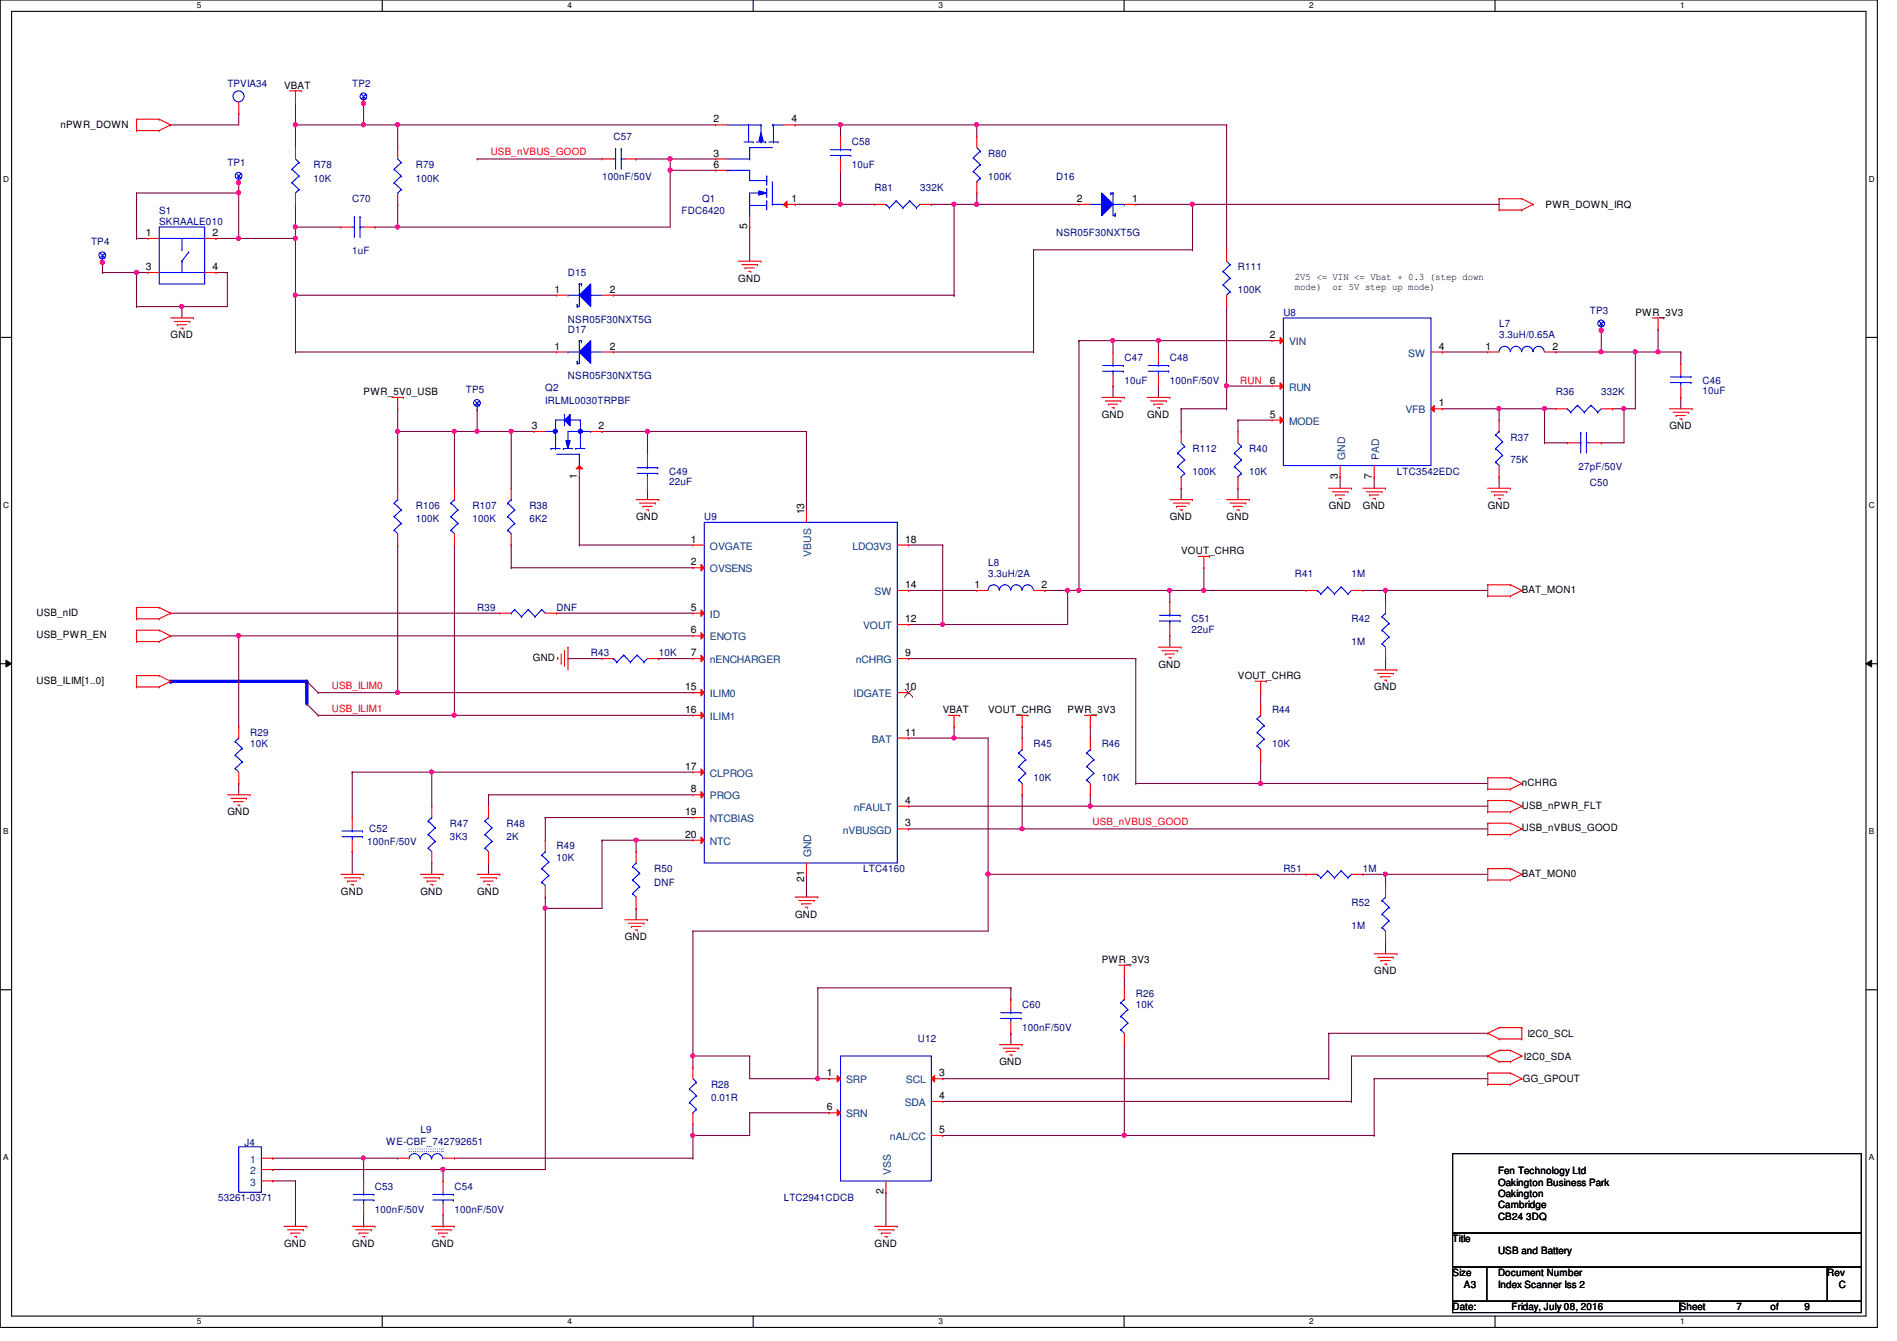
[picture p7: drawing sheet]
<svg xmlns="http://www.w3.org/2000/svg" width="297mm" height="210mm" viewBox="0 0 297 210" stroke-linecap="round" stroke-linejoin="round" font-family="sans-serif">
<defs><g id="words">
<g font-size="1.6" fill="#000080">
<text x="35.6" y="13.5">TPVIA34</text>
<text x="55.2" y="13.5">TP2</text>
<text x="96.1" y="21.9">C57</text>
<text x="133.4" y="22.8">C58</text>
<text x="35.6" y="26">TP1</text>
<text x="49.1" y="26.3">R78</text>
<text x="49.1" y="28.4">10K</text>
<text x="65.1" y="26.3">R79</text>
<text x="65.1" y="28.4">100K</text>
<text x="94.3" y="28.1">100nF/50V</text>
<text x="133.4" y="26.3">10uF</text>
<text x="136.9" y="29.9">R81</text>
<text x="144.1" y="29.9">332K</text>
<text x="154.7" y="24.6">R80</text>
<text x="154.7" y="28.1">100K</text>
<text x="165.4" y="28.1">D16</text>
<text x="24.9" y="33.4">S1</text>
<text x="24.9" y="35.2">SKRAALE010</text>
<text x="55.2" y="31.7">C70</text>
<text x="106.7" y="33.4">FDC6420</text>
<text x="109.9" y="31.7">Q1</text>
<text x="14.3" y="38.4">TP4</text>
<text x="55.2" y="39.8">1uF</text>
<text x="165.4" y="37">NSR05F30NXT5G</text>
<text x="88.9" y="43.2">D15</text>
<text x="193.8" y="42.3">R111</text>
<text x="193.8" y="45.9">100K</text>
<text x="88.9" y="50.5">NSR05F30NXT5G</text>
<text x="88.9" y="52.1">D17</text>
<text x="201" y="49.4">U8</text>
<text x="234.7" y="51.2">L7</text>
<text x="234.7" y="53">3.3uH/0.65A</text>
<text x="249" y="49.1">TP3</text>
<text x="88.9" y="59.4">NSR05F30NXT5G</text>
<text x="176.1" y="56.6">C47</text>
<text x="183.2" y="56.6">C48</text>
<text x="72.9" y="61.6">TP5</text>
<text x="85.4" y="61.2">Q2</text>
<text x="85.4" y="63.3">IRLML0030TRPBF</text>
<text x="176.1" y="60.1">10uF</text>
<text x="183.2" y="60.1">100nF/50V</text>
<text x="243.6" y="61.9">R36</text>
<text x="250.7" y="61.9">332K</text>
<text x="266.6" y="60.1">C46</text>
<text x="266.6" y="61.7">10uF</text>
<text x="186.7" y="70.8">R112</text>
<text x="195.6" y="70.8">R40</text>
<text x="236.5" y="69">R37</text>
<text x="104.8" y="74.3">C49</text>
<text x="104.8" y="75.9">22uF</text>
<text x="186.7" y="74.3">100K</text>
<text x="195.6" y="74.3">10K</text>
<text x="218.7" y="74.3">LTC3542EDC</text>
<text x="236.5" y="72.6">75K</text>
<text x="247.2" y="73.6">27pF/50V</text>
<text x="249" y="76.1">C50</text>
<text x="65.1" y="79.7">R106</text>
<text x="65.1" y="81.8">100K</text>
<text x="74" y="79.7">R107</text>
<text x="74" y="81.8">100K</text>
<text x="82.9" y="79.7">R38</text>
<text x="82.9" y="81.8">6K2</text>
<text x="110.3" y="81.4">U9</text>
<text x="154.7" y="88.6">L8</text>
<text x="74.7" y="95.7">R39</text>
<text x="87.2" y="95.7">DNF</text>
<text x="154.7" y="90.3">3.3uH/2A</text>
<text x="202.7" y="90.3">R41</text>
<text x="211.6" y="90.3">1M</text>
<text x="186.6" y="97.5">C51</text>
<text x="186.6" y="99.1">22uF</text>
<text x="211.6" y="97.5">R42</text>
<text x="211.6" y="101">1M</text>
<text x="92.5" y="102.8">R43</text>
<text x="103.2" y="102.8">10K</text>
<text x="199.2" y="111.7">R44</text>
<text x="39.2" y="115.2">R29</text>
<text x="39.2" y="117">10K</text>
<text x="161.8" y="117">R45</text>
<text x="172.5" y="117">R46</text>
<text x="199.2" y="117">10K</text>
<text x="161.8" y="122.3">10K</text>
<text x="172.5" y="122.3">10K</text>
<text x="57.8" y="130.3">C52</text>
<text x="70.4" y="129.5">R47</text>
<text x="70.4" y="131.6">3K3</text>
<text x="79.3" y="129.5">R48</text>
<text x="79.3" y="131.6">2K</text>
<text x="57.5" y="132.3">100nF/50V</text>
<text x="87.2" y="133">R49</text>
<text x="87.2" y="134.8">10K</text>
<text x="102.4" y="136.6">R50</text>
<text x="135.2" y="136.6">LTC4160</text>
<text x="201" y="136.6">R51</text>
<text x="213.4" y="136.6">1M</text>
<text x="102.4" y="138.7">DNF</text>
<text x="211.6" y="141.9">R52</text>
<text x="211.6" y="145.5">1M</text>
<text x="160.1" y="157.9">C60</text>
<text x="160.1" y="161.5">100nF/50V</text>
<text x="177.8" y="156.1">R26</text>
<text x="177.8" y="157.9">10K</text>
<text x="143.7" y="163.2">U12</text>
<text x="111.3" y="170.3">R28</text>
<text x="111.3" y="172.5">0.01R</text>
<text x="38.3" y="179.4">J4</text>
<text x="60.5" y="179.2">WE-CBF_742792651</text>
<text x="65.8" y="177.5">L9</text>
<text x="34.2" y="188.1">53261-0371</text>
<text x="58.7" y="186.4">C53</text>
<text x="58.7" y="189.9">100nF/50V</text>
<text x="71.2" y="186.4">C54</text>
<text x="71.2" y="189.9">100nF/50V</text>
<text x="122.7" y="188.1">LTC2941CDCB</text>
</g>
<g font-size="1.6">
<text x="44.5" y="13.9">VBAT</text>
<text x="9.5" y="20.1">nPWR_DOWN</text>
<text x="111.7" y="19.2">2</text>
<text x="123.9" y="19.2">4</text>
<text x="111.7" y="26.3">6</text>
<text x="111.7" y="24.5">3</text>
<text x="117" y="35.9" transform="rotate(-90 117 35.9)">5</text>
<text x="123.9" y="31.6">1</text>
<text x="168.6" y="31.6">2</text>
<text x="177.3" y="31.6">1</text>
<text x="242" y="32.6">PWR_DOWN_IRQ</text>
<text x="22.8" y="37">1</text>
<text x="33.3" y="37">2</text>
<text x="22.8" y="42.3">3</text>
<text x="33.3" y="42.3">4</text>
<text x="86.8" y="45.8">1</text>
<text x="95.5" y="45.8">2</text>
<text x="115.6" y="44.1">GND</text>
<text x="202.7" y="43.9">2V5 &lt;= VIN &lt;= Vbat + 0.3 (step down</text>
<text x="202.7" y="45.5">mode)</text>
<text x="208.7" y="45.5">or 5V step up mode)</text>
<text x="26.7" y="53">GND</text>
<text x="198.8" y="53">2</text>
<text x="256.1" y="49.4">PWR_3V3</text>
<text x="86.8" y="54.7">1</text>
<text x="95.5" y="54.7">2</text>
<text x="225.3" y="54.7">4</text>
<text x="232.6" y="54.7">1</text>
<text x="243.1" y="54.7">2</text>
<text x="56.9" y="61.9">PWR_5V0_USB</text>
<text x="172.5" y="65.4">GND</text>
<text x="179.6" y="65.4">GND</text>
<text x="198.8" y="60.1">6</text>
<text x="198.8" y="65.4">5</text>
<text x="225.3" y="63.6">1</text>
<text x="83.3" y="67.2">3</text>
<text x="93.7" y="67.2">2</text>
<text x="261.4" y="67.2">GND</text>
<text x="90.3" y="75" transform="rotate(-90 90.3 75)">1</text>
<text x="209.5" y="75" transform="rotate(-90 209.5 75)">3</text>
<text x="214.8" y="75" transform="rotate(-90 214.8 75)">7</text>
<text x="99.6" y="81.4">GND</text>
<text x="125.9" y="80.6" transform="rotate(-90 125.9 80.6)">13</text>
<text x="183.2" y="81.4">GND</text>
<text x="192.1" y="81.4">GND</text>
<text x="208.1" y="79.7">GND</text>
<text x="213.4" y="79.7">GND</text>
<text x="233" y="79.7">GND</text>
<text x="108.2" y="88.5">2</text>
<text x="108.2" y="85">1</text>
<text x="141.7" y="85">18</text>
<text x="185" y="86.8">VOUT_CHRG</text>
<text x="108.2" y="95.6">5</text>
<text x="141.7" y="92.1">14</text>
<text x="152.6" y="92.1">1</text>
<text x="163.1" y="92.1">2</text>
<text x="238.3" y="92.8">BAT_MON1</text>
<text x="5.7" y="99.9">USB_PWR_EN</text>
<text x="5.7" y="96.4">USB_nID</text>
<text x="108.2" y="99.2">6</text>
<text x="141.7" y="97.4">12</text>
<text x="5.7" y="107.1">USB_ILIM[1..0]</text>
<text x="83.4" y="103.5">GND</text>
<text x="108.2" y="102.7">7</text>
<text x="141.7" y="102.7">9</text>
<text x="181.4" y="104.6">GND</text>
<text x="193.8" y="106.3">VOUT_CHRG</text>
<text x="107.3" y="108.1">15</text>
<text x="107.3" y="111.6">16</text>
<text x="141.7" y="108.1">10</text>
<text x="147.6" y="111.7">VBAT</text>
<text x="154.7" y="111.7">VOUT_CHRG</text>
<text x="167.2" y="111.7">PWR_3V3</text>
<text x="215.2" y="108.1">GND</text>
<text x="141.7" y="115.2">11</text>
<text x="107.3" y="120.5">17</text>
<text x="108.2" y="124.1">8</text>
<text x="141.7" y="125.9">4</text>
<text x="238.3" y="123.1">nCHRG</text>
<text x="35.6" y="127.7">GND</text>
<text x="107.3" y="127.6">19</text>
<text x="107.3" y="131.2">20</text>
<text x="141.7" y="129.4">3</text>
<text x="238.3" y="130.2">USB_nVBUS_GOOD</text>
<text x="238.3" y="126.6">USB_nPWR_FLT</text>
<text x="238.3" y="137.3">BAT_MON0</text>
<text x="53.4" y="140.1">GND</text>
<text x="65.8" y="140.1">GND</text>
<text x="74.7" y="140.1">GND</text>
<text x="124.5" y="143.7">GND</text>
<text x="125.9" y="138.1" transform="rotate(-90 125.9 138.1)">21</text>
<text x="97.8" y="147.2">GND</text>
<text x="172.5" y="150.8">PWR_3V3</text>
<text x="215.2" y="152.6">GND</text>
<text x="156.5" y="166.8">GND</text>
<text x="238.6" y="165.9">I2C0_SDA</text>
<text x="239.2" y="162.3">I2C0_SCL</text>
<text x="129.5" y="173.9">6</text>
<text x="129.5" y="168.5">1</text>
<text x="147.1" y="168.5">3</text>
<text x="147.1" y="172.1">4</text>
<text x="238.5" y="169.5">GG_GPOUT</text>
<text x="147.1" y="177.4">5</text>
<text x="234.6" y="183.9">Fen Technology Ltd</text>
<text x="234.6" y="185.6">Oakington Business Park</text>
<text x="138.3" y="187" transform="rotate(-90 138.3 187)">2</text>
<text x="234.6" y="187.4">Oakington</text>
<text x="234.6" y="189.2">Cambridge</text>
<text x="234.6" y="191">CB24 3DQ</text>
<text x="44.5" y="195.2">GND</text>
<text x="55.2" y="195.2">GND</text>
<text x="67.6" y="195.2">GND</text>
<text x="136.9" y="195.2">GND</text>
<text x="227.5" y="194.5">Title</text>
<text x="234.6" y="196.3">USB and Battery</text>
<text x="227.5" y="199.9">Size</text>
<text x="229.2" y="201.6">A3</text>
<text x="234.6" y="199.9">Document Number</text>
<text x="234.6" y="201.6">Index Scanner Iss 2</text>
<text x="286.1" y="199.9">Rev</text>
<text x="287.9" y="201.6">C</text>
<text x="227.5" y="205.2">Date:</text>
<text x="236.7" y="205.2">Friday, July 08, 2016</text>
<text x="263" y="205.2">Sheet</text>
<text x="271.9" y="205.2">7</text>
<text x="277.2" y="205.2">of</text>
<text x="282.6" y="205.2">9</text>
</g>
<g font-size="1.6" fill="#f00">
<text x="76.8" y="24.3">USB_nVBUS_GOOD</text>
<text x="194.2" y="60.1">RUN</text>
<text x="51.9" y="107.9">USB_ILIM0</text>
<text x="51.9" y="111.5">USB_ILIM1</text>
<text x="171.1" y="129.2">USB_nVBUS_GOOD</text>
</g>
<g font-size="1.6" fill="#004080">
<text x="201.8" y="54.1">VIN</text>
<text x="220.5" y="55.8">SW</text>
<text x="201.8" y="61.2">RUN</text>
<text x="220.1" y="64.7">VFB</text>
<text x="201.8" y="66.5">MODE</text>
<text x="210.6" y="72" transform="rotate(-90 210.6 72)">GND</text>
<text x="215.9" y="72" transform="rotate(-90 215.9 72)">PAD</text>
<text x="111.2" y="89.6">OVSENS</text>
<text x="111.2" y="86.1">OVGATE</text>
<text x="127" y="87.2" transform="rotate(-90 127 87.2)">VBUS</text>
<text x="133.5" y="86.1">LDO3V3</text>
<text x="136.9" y="93.2">SW</text>
<text x="111.2" y="100.3">ENOTG</text>
<text x="111.2" y="96.7">ID</text>
<text x="135.2" y="98.5">VOUT</text>
<text x="111.2" y="103.8">nENCHARGER</text>
<text x="134" y="103.8">nCHRG</text>
<text x="111.2" y="109.2">ILIM0</text>
<text x="111.2" y="112.7">ILIM1</text>
<text x="133.6" y="109.2">IDGATE</text>
<text x="136.5" y="116.3">BAT</text>
<text x="111.2" y="125.2">PROG</text>
<text x="111.2" y="121.6">CLPROG</text>
<text x="111.2" y="128.7">NTCBIAS</text>
<text x="132" y="130.5">nVBUSGD</text>
<text x="133.7" y="127">nFAULT</text>
<text x="111.2" y="132.3">NTC</text>
<text x="127" y="134.2" transform="rotate(-90 127 134.2)">GND</text>
<text x="132.5" y="169.6">SRP</text>
<text x="141.7" y="173.2">SDA</text>
<text x="141.9" y="169.6">SCL</text>
<text x="132.5" y="175">SRN</text>
<text x="139.4" y="178.5">nAL/CC</text>
<text x="39.2" y="182.1">1</text>
<text x="39.2" y="185.6">3</text>
<text x="39.2" y="183.9">2</text>
<text x="139.5" y="184" transform="rotate(-90 139.5 184)">VSS</text>
</g>
<g font-size="1.3">
<text x="30.8" y="1.3">5</text>
<text x="88.9" y="1.3">4</text>
<text x="146.9" y="1.3">3</text>
<text x="205" y="1.3">2</text>
<text x="263.1" y="1.3">1</text>
<text x=".5" y="28.4">D</text>
<text x="292.6" y="28.4">D</text>
<text x=".5" y="79.5">C</text>
<text x="292.6" y="79.5">C</text>
<text x=".5" y="130.6">B</text>
<text x="292.6" y="130.6">B</text>
<text x=".5" y="181.7">A</text>
<text x="292.6" y="181.7">A</text>
<text x="30.8" y="207.4">5</text>
<text x="88.9" y="207.4">4</text>
<text x="146.9" y="207.4">3</text>
<text x="205" y="207.4">2</text>
<text x="263.1" y="207.4">1</text>
</g>
</g></defs>
<path d="M0 0h294v207.9h-294zM1.8 1.8h290.4v204.3h-290.4z" fill="none" stroke="#000" stroke-width=".17"/>
<g fill="#fff">
<path d="M30.8 .2h.7v1.4h-.7z"/>
<path d="M30.8 206.2h.7v1.4h-.7z"/>
</g>
<path d="M59.9 0v1.8M59.9 206.1v1.8" fill="none" stroke="#000" stroke-width=".17"/>
<g fill="#fff">
<path d="M88.9 .2h.6v1.4h-.6z"/>
<path d="M88.9 206.2h.6v1.4h-.6z"/>
</g>
<path d="M117.9 0v1.8M117.9 206.1v1.8" fill="none" stroke="#000" stroke-width=".17"/>
<g fill="#fff">
<path d="M146.9 .2h.7v1.4h-.7z"/>
<path d="M146.9 206.2h.7v1.4h-.7z"/>
</g>
<path d="M176 0v1.8M176 206.1v1.8" fill="none" stroke="#000" stroke-width=".17"/>
<g fill="#fff">
<path d="M205 .2h.7v1.4h-.7z"/>
<path d="M205 206.2h.7v1.4h-.7z"/>
</g>
<path d="M234.1 0v1.8M234.1 206.1v1.8" fill="none" stroke="#000" stroke-width=".17"/>
<g fill="#fff">
<path d="M263.1 .2h.7v1.4h-.7z"/>
<path d="M263.1 206.2h.7v1.4h-.7z"/>
<path d="M.5 27.3h.9v1.4h-.9z"/>
<path d="M292.6 27.3h.9v1.4h-.9z"/>
<path d="M.5 78.4h.9v1.4h-.9z"/>
<path d="M292.6 78.4h.9v1.4h-.9z"/>
</g>
<path d="M0 52.8h1.8M292.2 52.8h1.8" fill="none" stroke="#000" stroke-width=".17"/>
<g fill="#fff">
<path d="M.5 129.5h.8v1.4h-.8z"/>
<path d="M292.6 129.5h.9v1.4h-.9z"/>
</g>
<path d="M0 103.9h1.8M292.2 103.9h1.8" fill="none" stroke="#000" stroke-width=".17"/>
<path d="M.9 103.4l.9 .5-.9 .5zM292.2 103.9l.9-.5v1z" fill="#000"/>
<path d="M.9 103.4l.9 .5-.9 .5zM292.2 103.9l.9-.5v1z" fill="none" stroke="#000" stroke-width=".16"/>
<g fill="#fff">
<path d="M.5 180.5h.8v1.4h-.8z"/>
<path d="M292.6 180.5h.9v1.4h-.9z"/>
</g>
<path d="M0 155h1.8M292.2 155h1.8" fill="none" stroke="#000" stroke-width=".17"/>
<path d="M142.3 97.8h.1M142.3 97.8h5.3M163.6 92.5h.1M163.6 92.5h3.6" fill="none" stroke="#800040" stroke-width=".17"/>
<circle cx="167.1" cy="92.4" r=".32" fill="#f0f"/>
<circle cx="167.1" cy="92.4" r=".32" fill="none" stroke="#f0f" stroke-width=".17"/>
<path d="M142.3 92.5h.1M142.3 92.5h10.6M142.3 115.6h.1M142.3 115.6h7.1" fill="none" stroke="#800040" stroke-width=".17"/>
<circle cx="149.4" cy="115.5" r=".32" fill="#f0f"/>
<circle cx="149.4" cy="115.5" r=".32" fill="none" stroke="#f0f" stroke-width=".17"/>
<path d="M154.7 115.6v21.3M154.7 136.9h.1" fill="none" stroke="#800040" stroke-width=".17"/>
<circle cx="154.7" cy="136.9" r=".32" fill="#f0f"/>
<circle cx="154.7" cy="136.9" r=".32" fill="none" stroke="#f0f" stroke-width=".17"/>
<path d="M99.6 131.6h.1M99.6 131.6v1.7M99.6 142.2h.1M99.6 142.2v1.8M42.7 184.9h.1M42.7 184.9h3.6M46.3 184.9h.1M46.3 184.9v7.1" fill="none" stroke="#800040" stroke-width=".17"/>
<circle cx="99.6" cy="131.5" r=".32" fill="#f0f"/>
<circle cx="99.6" cy="131.5" r=".32" fill="none" stroke="#f0f" stroke-width=".17"/>
<path d="M101.4 67.6h.1M101.4 67.6h24.9M126.3 67.6h.1M126.3 67.6v12.4M85.4 128h.1M85.4 128h23.1M99.6 131.6h.1M99.6 131.6h8.9" fill="none" stroke="#800040" stroke-width=".17"/>
<circle cx="101.4" cy="67.5" r=".32" fill="#f0f"/>
<circle cx="101.4" cy="67.5" r=".32" fill="none" stroke="#f0f" stroke-width=".17"/>
<path d="M62.3 67.6h.1M62.3 64h.1M62.3 67.6h8.9M62.3 64v3.6M90.7 74.7h.1M90.7 74.7v10.6M94.3 67.6h.1M94.3 67.6h7.1M101.4 67.6h.1M101.4 67.6v3.5M90.7 85.3h.1M90.7 85.3h17.8" fill="none" stroke="#800040" stroke-width=".17"/>
<circle cx="62.2" cy="67.5" r=".32" fill="#f0f"/>
<circle cx="62.2" cy="67.5" r=".32" fill="none" stroke="#f0f" stroke-width=".17"/>
<g fill="none" stroke="#800040" stroke-width=".17">
<path d="M80 67.6h.1M80 67.6v8.9M80 67.6h3.6M80 85.3h.1M80 88.9h.1M80 85.3v3.6M80 88.9h28.5M67.6 120.9h.1M67.6 120.9h40.9M76.5 124.5h.1M76.5 124.5h32M76.5 124.5v1.7"/>
<path d="M85.4 128h.1M85.4 128v3.6M94.3 131.6h.1M94.3 131.6v10.6h-8.9M94.3 131.6h5.3M85.4 140.5h.1M85.4 142.2h.1M85.4 140.5v1.7"/>
</g>
<circle cx="67.6" cy="120.9" r=".32" fill="#f0f"/>
<circle cx="67.6" cy="120.9" r=".32" fill="none" stroke="#f0f" stroke-width=".17"/>
<g fill="none" stroke="#800040" stroke-width=".17">
<path d="M183.2 92.5h.1M183.2 92.5v1.7M183.2 92.5h5.3M142.3 103.1h.1M142.3 103.1h35.5M55.2 133.3h.1M55.2 120.9h.1M55.2 120.9v7.1M55.2 133.3v3.6M55.2 120.9h12.4M67.6 120.9h.1M67.6 135.1h.1"/>
<path d="M67.6 120.9v5.3M67.6 135.1v1.8M76.5 135.1h.1M76.5 135.1v1.8M126.3 136.9h.1M126.3 136.9v3.6"/>
</g>
<circle cx="188.5" cy="92.4" r=".32" fill="#f0f"/>
<circle cx="188.5" cy="92.4" r=".32" fill="none" stroke="#f0f" stroke-width=".17"/>
<circle cx="183.1" cy="92.4" r=".32" fill="#f0f"/>
<circle cx="183.1" cy="92.4" r=".32" fill="none" stroke="#f0f" stroke-width=".17"/>
<path d="M168.9 53.3h.1M168.9 53.3h30.3M174.3 53.3h.1M181.4 53.3h.1M181.4 53.3v1.8M181.4 60.5h.1M181.4 60.5v1.7M192.1 60.5h.1M192.1 60.5h7.1M168.9 92.5h.1M168.9 92.5h14.3" fill="none" stroke="#800040" stroke-width=".17"/>
<circle cx="181.4" cy="53.3" r=".32" fill="#f0f"/>
<circle cx="181.4" cy="53.3" r=".32" fill="none" stroke="#f0f" stroke-width=".17"/>
<path d="M174.3 53.3h.1M174.3 53.3v1.8" fill="none" stroke="#800040" stroke-width=".17"/>
<circle cx="174.3" cy="53.3" r=".32" fill="#f0f"/>
<circle cx="174.3" cy="53.3" r=".32" fill="none" stroke="#f0f" stroke-width=".17"/>
<g fill="none" stroke="#800040" stroke-width=".17">
<path d="M174.3 60.5h.1M174.3 60.5v1.7M225.8 64h.1M225.8 64h16M234.7 74.7h.1M234.7 64h.1M234.7 64v1.8M234.7 74.7v1.8M263.2 62.2h.1M263.2 62.2v1.8M183.2 99.6h.1M183.2 99.6v1.7"/>
<path d="M177.8 103.1h.1M177.8 103.1v19.6M177.8 122.7h.1M177.8 122.7h19.6"/>
</g>
<circle cx="241.8" cy="64" r=".32" fill="#f0f"/>
<circle cx="241.8" cy="64" r=".32" fill="none" stroke="#f0f" stroke-width=".17"/>
<circle cx="234.7" cy="64" r=".32" fill="#f0f"/>
<circle cx="234.7" cy="64" r=".32" fill="none" stroke="#f0f" stroke-width=".17"/>
<path d="M225.8 55.1h.1M225.8 55.1h7.2M243.6 55.1h7.1M250.7 55.1h.1M256.1 55.1h.1M256.1 55.1h3.5M256.1 55.1v8.9M252.5 64h.1M252.5 64h1.8" fill="none" stroke="#800040" stroke-width=".17"/>
<circle cx="256" cy="55.1" r=".32" fill="#f0f"/>
<circle cx="256" cy="55.1" r=".32" fill="none" stroke="#f0f" stroke-width=".17"/>
<path d="M263.2 55.1h.1M263.2 55.1v1.8M241.8 69.3h.1M241.8 64h.1M241.8 69.3h3.6M241.8 64v5.3M241.8 64h1.8M250.7 69.3h.1M254.3 64h.1M254.3 64v5.3h-3.6" fill="none" stroke="#800040" stroke-width=".17"/>
<circle cx="254.3" cy="64" r=".32" fill="#f0f"/>
<circle cx="254.3" cy="64" r=".32" fill="none" stroke="#f0f" stroke-width=".17"/>
<path d="M259.6 51.6h.1M259.6 51.6v3.5M209.8 74.7h.1M209.8 74.7v1.8M215.2 74.7h.1M215.2 74.7v1.8M254.3 64h.1M254.3 64h1.8" fill="none" stroke="#800040" stroke-width=".17"/>
<circle cx="259.6" cy="55.1" r=".32" fill="#f0f"/>
<circle cx="259.6" cy="55.1" r=".32" fill="none" stroke="#f0f" stroke-width=".17"/>
<path d="M259.6 55.1h.1M259.6 55.1h3.6M142.3 129.8h.1M142.3 129.8h17.8" fill="none" stroke="#800040" stroke-width=".17"/>
<circle cx="160" cy="129.8" r=".32" fill="#f0f"/>
<circle cx="160" cy="129.8" r=".32" fill="none" stroke="#f0f" stroke-width=".17"/>
<path d="M142.3 126.2h.1M142.3 126.2h28.4" fill="none" stroke="#800040" stroke-width=".17"/>
<circle cx="170.7" cy="126.2" r=".32" fill="#f0f"/>
<circle cx="170.7" cy="126.2" r=".32" fill="none" stroke="#f0f" stroke-width=".17"/>
<g fill="none" stroke="#800040" stroke-width=".17">
<path d="M193.8 76.5h.1M193.8 65.8h.1M193.8 65.8v1.8M193.8 76.5v1.7M193.8 65.8h5.4M26.7 99.6h.1M26.7 99.6h10.7M49.8 108.5h.1M49.8 112h.1M49.8 108.5h12.5M49.8 112h21.4M170.7 113.8h.1"/>
<path d="M170.7 113.8v1.8M160.1 124.5h.1M160.1 129.8h.1M160.1 124.5v5.3M160.1 129.8h72.9M170.7 124.5h.1M170.7 126.2h.1M170.7 124.5v1.7M170.7 126.2h62.3"/>
</g>
<path d="M26.7 106.7h21.3" fill="none" stroke="#00f" stroke-width=".51"/>
<circle cx="26.7" cy="106.7" r=".25" fill="#00f"/>
<path d="M48 106.7v3.5" fill="none" stroke="#00f" stroke-width=".51"/>
<circle cx="48" cy="106.7" r=".25" fill="#00f"/>
<path d="M88.9 103.1h.1M88.9 103.1h5.4M103.2 103.1h.1M103.2 103.1h5.3M213.4 136.9h.1M213.4 136.9h19.6M217 136.9h.1M217 136.9v1.8M217 147.6h.1M217 147.6v1.8" fill="none" stroke="#800040" stroke-width=".17"/>
<circle cx="216.9" cy="136.9" r=".32" fill="#f0f"/>
<circle cx="216.9" cy="136.9" r=".32" fill="none" stroke="#f0f" stroke-width=".17"/>
<path d="M26.7 96h.1M26.7 96h51.6M87.2 96h.1M87.2 96h21.3M142.3 85.3h.1M142.3 85.3h5.3M147.6 85.3h.1M147.6 97.8h.1M147.6 85.3v12.5M147.6 97.8h19.6" fill="none" stroke="#800040" stroke-width=".17"/>
<circle cx="147.6" cy="97.8" r=".32" fill="#f0f"/>
<circle cx="147.6" cy="97.8" r=".32" fill="none" stroke="#f0f" stroke-width=".17"/>
<path d="M213.4 92.5h19.6M217 92.5h.1M217 92.5v1.7M217 103.1h.1M217 103.1v1.8" fill="none" stroke="#800040" stroke-width=".17"/>
<circle cx="216.9" cy="92.4" r=".32" fill="#f0f"/>
<circle cx="216.9" cy="92.4" r=".32" fill="none" stroke="#f0f" stroke-width=".17"/>
<path d="M197.4 108.5h.1M197.4 108.5v1.7M85.4 142.2h.1M85.4 142.2v40.9M42.7 181.4h.1M42.7 183.1h.1M42.7 181.4h14.2M42.7 183.1h26.7" fill="none" stroke="#800040" stroke-width=".17"/>
<circle cx="85.4" cy="142.2" r=".32" fill="#f0f"/>
<circle cx="85.4" cy="142.2" r=".32" fill="none" stroke="#f0f" stroke-width=".17"/>
<path d="M69.4 192h.1M69.4 184.9h.1M69.4 183.1h.1M69.4 183.1v1.8M69.4 190.2v1.8M69.4 183.1h16" fill="none" stroke="#800040" stroke-width=".17"/>
<circle cx="69.4" cy="183.1" r=".32" fill="#f0f"/>
<circle cx="69.4" cy="183.1" r=".32" fill="none" stroke="#f0f" stroke-width=".17"/>
<path d="M56.9 192h.1M56.9 181.4h.1M56.9 181.4v3.5M56.9 190.2v1.8" fill="none" stroke="#800040" stroke-width=".17"/>
<circle cx="56.9" cy="181.3" r=".32" fill="#f0f"/>
<circle cx="56.9" cy="181.3" r=".32" fill="none" stroke="#f0f" stroke-width=".17"/>
<g fill="none" stroke="#800040" stroke-width=".17">
<path d="M46.3 16h.1M46.3 16v3.6M177.8 32h8.9M186.7 32h.1M21.4 42.7h.1M21.4 48h.1M21.4 42.7h1.8M21.4 42.7v5.3M21.4 48h7.1M28.5 48h.1M28.5 48v1.8M149.4 113.8h.1"/>
<path d="M149.4 115.6h.1M149.4 113.8v1.8M149.4 115.6h5.3M56.9 181.4h.1M56.9 181.4h5.4"/>
</g>
<circle cx="28.5" cy="48" r=".32" fill="#f0f"/>
<circle cx="28.5" cy="48" r=".32" fill="none" stroke="#f0f" stroke-width=".17"/>
<path d="M33.8 37.3h.1M37.4 30.2h.1M37.4 30.2v7.1h-3.6M28.5 48h.1M33.8 42.7h.1M33.8 42.7h1.8M35.6 42.7h.1M35.6 42.7v5.3h-7.1" fill="none" stroke="#800040" stroke-width=".17"/>
<circle cx="37.4" cy="30.2" r=".32" fill="#f0f"/>
<circle cx="37.4" cy="30.2" r=".32" fill="none" stroke="#f0f" stroke-width=".17"/>
<path d="M62.3 19.6h.1M62.3 19.6h49.8M21.4 30.2h.1M21.4 37.3h.1M21.4 30.2h16M21.4 30.2v7.1M21.4 37.3h1.8M74.7 24.9h.1M74.7 24.9h19.6M99.6 24.9h.1M99.6 24.9h5.3" fill="none" stroke="#800040" stroke-width=".17"/>
<circle cx="62.2" cy="19.5" r=".32" fill="#f0f"/>
<circle cx="62.2" cy="19.5" r=".32" fill="none" stroke="#f0f" stroke-width=".17"/>
<path d="M46.3 19.6h.1M46.3 19.6h10.6" fill="none" stroke="#800040" stroke-width=".17"/>
<circle cx="56.9" cy="19.5" r=".32" fill="#f0f"/>
<circle cx="56.9" cy="19.5" r=".32" fill="none" stroke="#f0f" stroke-width=".17"/>
<circle cx="46.2" cy="19.5" r=".32" fill="#f0f"/>
<circle cx="46.2" cy="19.5" r=".32" fill="none" stroke="#f0f" stroke-width=".17"/>
<path d="M46.3 19.6h.1M46.3 19.6v3.5M62.3 19.6h.1M62.3 19.6v3.5M46.3 35.6h.1M46.3 32h.1M46.3 32v3.6M46.3 35.6h7.1M58.7 35.6h.1M62.3 32h.1M62.3 32v3.6h-3.6" fill="none" stroke="#800040" stroke-width=".17"/>
<circle cx="46.2" cy="35.5" r=".32" fill="#f0f"/>
<circle cx="46.2" cy="35.5" r=".32" fill="none" stroke="#f0f" stroke-width=".17"/>
<path d="M37.4 37.3h.1M46.3 35.6h.1M46.3 35.6v1.7h-8.9" fill="none" stroke="#800040" stroke-width=".17"/>
<circle cx="46.2" cy="37.3" r=".32" fill="#f0f"/>
<circle cx="46.2" cy="37.3" r=".32" fill="none" stroke="#f0f" stroke-width=".17"/>
<circle cx="37.4" cy="37.3" r=".32" fill="#f0f"/>
<circle cx="37.4" cy="37.3" r=".32" fill="none" stroke="#f0f" stroke-width=".17"/>
<path d="M46.3 37.3v8.9M62.3 35.6h.1M62.3 35.6h42.6M46.3 46.2h.1" fill="none" stroke="#800040" stroke-width=".17"/>
<circle cx="62.2" cy="35.5" r=".32" fill="#f0f"/>
<circle cx="62.2" cy="35.5" r=".32" fill="none" stroke="#f0f" stroke-width=".17"/>
<path d="M104.9 24.9h.1M104.9 24.9v1.8M104.9 24.9h7.2" fill="none" stroke="#800040" stroke-width=".17"/>
<circle cx="104.9" cy="24.9" r=".32" fill="#f0f"/>
<circle cx="104.9" cy="24.9" r=".32" fill="none" stroke="#f0f" stroke-width=".17"/>
<path d="M104.9 26.7h.1M104.9 26.7h7.2M104.9 26.7v8.9" fill="none" stroke="#800040" stroke-width=".17"/>
<circle cx="104.9" cy="26.6" r=".32" fill="#f0f"/>
<circle cx="104.9" cy="26.6" r=".32" fill="none" stroke="#f0f" stroke-width=".17"/>
<path d="M124.5 19.6h.1M124.5 19.6h28.4M131.6 19.6h.1M131.6 19.6v1.7M152.9 19.6h.1M152.9 19.6v1.7M117.4 35.6h.1M117.4 35.6v5.3M46.3 55.1h.1M46.3 46.2v8.9" fill="none" stroke="#800040" stroke-width=".17"/>
<circle cx="152.9" cy="19.5" r=".32" fill="#f0f"/>
<circle cx="152.9" cy="19.5" r=".32" fill="none" stroke="#f0f" stroke-width=".17"/>
<circle cx="131.6" cy="19.5" r=".32" fill="#f0f"/>
<circle cx="131.6" cy="19.5" r=".32" fill="none" stroke="#f0f" stroke-width=".17"/>
<path d="M124.5 32h.1M131.6 26.7h.1M131.6 26.7v5.3h-7.1" fill="none" stroke="#800040" stroke-width=".17"/>
<circle cx="131.6" cy="32" r=".32" fill="#f0f"/>
<circle cx="131.6" cy="32" r=".32" fill="none" stroke="#f0f" stroke-width=".17"/>
<path d="M131.6 32h.1M131.6 32h5.3M145.8 32h.1M145.8 32h3.6" fill="none" stroke="#800040" stroke-width=".17"/>
<circle cx="149.4" cy="32" r=".32" fill="#f0f"/>
<circle cx="149.4" cy="32" r=".32" fill="none" stroke="#f0f" stroke-width=".17"/>
<path d="M152.9 19.6h.1M152.9 19.6h39.2M149.4 32h.1M149.4 32v14.2M149.4 32h19.5M152.9 30.2h.1M152.9 32h.1M152.9 30.2v1.8M149.4 46.2h.1" fill="none" stroke="#800040" stroke-width=".17"/>
<circle cx="152.9" cy="32" r=".32" fill="#f0f"/>
<circle cx="152.9" cy="32" r=".32" fill="none" stroke="#f0f" stroke-width=".17"/>
<path d="M197.4 119.1h.1M197.4 119.1v3.6M197.4 122.7h.1M197.4 122.7h35.6" fill="none" stroke="#800040" stroke-width=".17"/>
<circle cx="197.4" cy="122.7" r=".32" fill="#f0f"/>
<circle cx="197.4" cy="122.7" r=".32" fill="none" stroke="#f0f" stroke-width=".17"/>
<g fill="none" stroke="#800040" stroke-width=".17">
<path d="M62.3 67.6h.1M62.3 67.6v8.9M71.2 67.6h.1M71.2 67.6v8.9M71.2 67.6h3.5M74.7 67.6h.1M101.4 76.5h.1M101.4 76.5v1.7M188.5 88.9h.1M188.5 92.5h.1M188.5 88.9v3.6M188.5 92.5h16"/>
<path d="M160.1 113.8h.1M160.1 113.8v1.8"/>
</g>
<circle cx="71.1" cy="67.5" r=".32" fill="#f0f"/>
<circle cx="71.1" cy="67.5" r=".32" fill="none" stroke="#f0f" stroke-width=".17"/>
<path d="M71.2 85.3h.1M71.2 85.3v26.7" fill="none" stroke="#800040" stroke-width=".17"/>
<circle cx="71.1" cy="112" r=".32" fill="#f0f"/>
<circle cx="71.1" cy="112" r=".32" fill="none" stroke="#f0f" stroke-width=".17"/>
<path d="M62.3 85.3h.1M62.3 85.3v23.2M71.2 112h.1M71.2 112h37.3" fill="none" stroke="#800040" stroke-width=".17"/>
<circle cx="62.2" cy="108.4" r=".32" fill="#f0f"/>
<circle cx="62.2" cy="108.4" r=".32" fill="none" stroke="#f0f" stroke-width=".17"/>
<path d="M26.7 19.6h.1M37.4 17.8h.1M37.4 17.8v1.8h-10.7M168.9 53.3h.1M168.9 53.3v39.2M62.3 108.5h.1M62.3 108.5h46.2" fill="none" stroke="#800040" stroke-width=".17"/>
<circle cx="168.9" cy="92.4" r=".32" fill="#f0f"/>
<circle cx="168.9" cy="92.4" r=".32" fill="none" stroke="#f0f" stroke-width=".17"/>
<path d="M37.4 99.6h.1M37.4 99.6v14.2M167.2 92.5h.1M167.2 92.5v5.3M167.2 92.5h1.7" fill="none" stroke="#800040" stroke-width=".17"/>
<circle cx="37.4" cy="99.5" r=".32" fill="#f0f"/>
<circle cx="37.4" cy="99.5" r=".32" fill="none" stroke="#f0f" stroke-width=".17"/>
<g fill="none" stroke="#800040" stroke-width=".17">
<path d="M37.4 99.6h.1M37.4 99.6h71.1M37.4 122.7h.1M37.4 122.7v1.8M154.7 136.9h.1M154.7 136.9h49.8M108.5 145.8v19.6M108.5 177.8h.1M108.5 165.4h.1M108.5 176v1.8M71.2 181.4h.1M71.2 181.4h37.3"/>
<path d="M138.7 186.7h.1M138.7 186.7v5.3"/>
</g>
<circle cx="108.5" cy="165.3" r=".32" fill="#f0f"/>
<circle cx="108.5" cy="165.3" r=".32" fill="none" stroke="#f0f" stroke-width=".17"/>
<path d="M108.5 145.8h.1M108.5 145.8h46.2M108.5 165.4h.1M108.5 177.8h.1M108.5 165.4h8.9M117.4 165.4h.1M117.4 174.2h.1M117.4 165.4v3.5h10.7M117.4 174.2v3.6h-8.9M117.4 174.2h12.4M128.1 168.9h.1M129.8 174.2h.1" fill="none" stroke="#800040" stroke-width=".17"/>
<circle cx="108.5" cy="177.8" r=".32" fill="#f0f"/>
<circle cx="108.5" cy="177.8" r=".32" fill="none" stroke="#f0f" stroke-width=".17"/>
<path d="M147.6 177.8h.1M147.6 177.8h28.5" fill="none" stroke="#800040" stroke-width=".17"/>
<circle cx="176" cy="177.8" r=".32" fill="#f0f"/>
<circle cx="176" cy="177.8" r=".32" fill="none" stroke="#f0f" stroke-width=".17"/>
<g fill="none" stroke="#800040" stroke-width=".17">
<path d="M154.7 136.9h.1M154.7 136.9v8.9M128.1 154.7h.1M128.1 154.7v14.2M176.1 152.9h.1M176.1 152.9v1.8M147.6 172.5h.1M147.6 168.9h.1M147.6 168.9h60.5M147.6 172.5h64M158.3 161.8h.1M158.3 161.8v1.8"/>
<path d="M176.1 163.6h.1M176.1 163.6v14.2h39.1M208.1 161.8h.1M208.1 168.9h.1M208.1 161.8h24.9M208.1 161.8v7.1M211.6 172.5h.1M215.2 177.8h.1M215.2 168.9h.1M215.2 168.9h17.8M215.2 168.9v8.9M233 168.9h.1"/>
<path d="M233 165.4h.1M233 165.4h-21.4v7.1"/>
</g>
<circle cx="128" cy="168.9" r=".32" fill="#f0f"/>
<circle cx="128" cy="168.9" r=".32" fill="none" stroke="#f0f" stroke-width=".17"/>
<path d="M16 42.7h.1M16 42.7h5.4M128.1 154.7h30.2M158.3 154.7h.1M158.3 156.5h.1M158.3 154.7v1.8M108.5 167.1h.1M108.5 165.4v1.7M108.5 177.8v3.6M128.1 168.9h1.7M129.8 168.9h.1M108.5 181.4h.1" fill="none" stroke="#800040" stroke-width=".17"/>
<circle cx="21.4" cy="42.6" r=".32" fill="#f0f"/>
<circle cx="21.4" cy="42.6" r=".32" fill="none" stroke="#f0f" stroke-width=".17"/>
<path d="M37.4 28.4h.1M37.4 28.6h.1M37.4 28.4v1.8" fill="none" stroke="#800040" stroke-width=".17"/>
<circle cx="37.3" cy="28.6" r=".33" fill="#f0f"/>
<circle cx="37.3" cy="28.6" r=".33" fill="none" stroke="#f0f" stroke-width=".17"/>
<path d="M56.9 16h.1M56.9 19.6h.1M56.9 16.2h.1M56.9 16v3.6M56.9 19.6h5.4" fill="none" stroke="#800040" stroke-width=".17"/>
<circle cx="56.9" cy="16.2" r=".33" fill="#f0f"/>
<circle cx="56.9" cy="16.2" r=".33" fill="none" stroke="#f0f" stroke-width=".17"/>
<path d="M250.7 51.7h.1M250.7 55.1h.1M250.7 51.6v3.5M250.7 55.1h5.4M256.1 55.1h.1" fill="none" stroke="#800040" stroke-width=".17"/>
<circle cx="250.7" cy="51.7" r=".33" fill="#f0f"/>
<circle cx="250.7" cy="51.7" r=".33" fill="none" stroke="#f0f" stroke-width=".17"/>
<circle cx="250.7" cy="55.1" r=".32" fill="#f0f"/>
<circle cx="250.7" cy="55.1" r=".32" fill="none" stroke="#f0f" stroke-width=".17"/>
<path d="M16 40.9h.1M16 41.1h.1M16 40.9v1.8" fill="none" stroke="#800040" stroke-width=".17"/>
<circle cx="16" cy="41.1" r=".33" fill="#f0f"/>
<circle cx="16" cy="41.1" r=".33" fill="none" stroke="#f0f" stroke-width=".17"/>
<path d="M74.7 64.2h.1M74.7 64.2v3.4h5.3M80 67.6h.1" fill="none" stroke="#800040" stroke-width=".17"/>
<circle cx="74.7" cy="67.5" r=".32" fill="#f0f"/>
<circle cx="74.7" cy="67.5" r=".32" fill="none" stroke="#f0f" stroke-width=".17"/>
<circle cx="80" cy="67.5" r=".32" fill="#f0f"/>
<circle cx="80" cy="67.5" r=".32" fill="none" stroke="#f0f" stroke-width=".17"/>
<path d="M46.3 46.2h.1M46.3 46.2h40.9M96.1 46.2h53.3M149.4 46.2h.1" fill="none" stroke="#800040" stroke-width=".17"/>
<circle cx="46.2" cy="46.2" r=".32" fill="#f0f"/>
<circle cx="46.2" cy="46.2" r=".32" fill="none" stroke="#f0f" stroke-width=".17"/>
<path d="M161.8 39.1h.1M161.8 39.1v16M161.8 39.1h24.9M186.7 39.1h.1M186.7 32h.1M186.7 32v7.1M186.7 32h48M234.7 32h.1M96.1 55.1h65.7M161.8 55.1h.1" fill="none" stroke="#800040" stroke-width=".17"/>
<circle cx="186.7" cy="32" r=".32" fill="#f0f"/>
<circle cx="186.7" cy="32" r=".32" fill="none" stroke="#f0f" stroke-width=".17"/>
<path d="M46.3 55.1h.1M46.3 55.1h40.9M192.1 48h.1M192.1 48v16M185 64h.1M185 64v3.6M185 64h7.1M192.1 64h.1M192.1 60.5h.1" fill="none" stroke="#800040" stroke-width=".17"/>
<circle cx="192" cy="60.4" r=".32" fill="#f0f"/>
<circle cx="192" cy="60.4" r=".32" fill="none" stroke="#f0f" stroke-width=".17"/>
<path d="M192.1 19.6h.1M192.1 19.6v19.5M185 76.5h.1M185 76.5v1.7M48 106.7h.1M48 110.2h.1M48 106.7l1.8 1.8M48 110.2l1.8 1.8" fill="none" stroke="#800040" stroke-width=".17"/>
<g fill="none" stroke="#f00" stroke-width=".17">
<path d="M21.4 18.7h.1M21.4 18.7v1.7M21.4 18.7h3.5M24.9 18.7h.1M24.9 18.7l1.8 .9M26.7 19.6h.1M26.7 19.6l-1.8 .8M45.4 14.2h1.8M46.3 16h.1M46.3 14.2v1.8M47.2 14.2h.1M21.4 20.4h.1"/>
<path d="M21.4 20.4h3.5M24.9 20.4h.1M234.7 31.1h.1M234.7 32.9h.1M234.7 31.1h3.6M234.7 31.1v1.8M234.7 32.9h3.6M238.3 31.1h.1M238.3 32.9h.1M238.3 31.1l1.8 .9M240.1 32h.1M240.1 32l-1.8 .9"/>
<path d="M26.7 49.8h3.6M27.3 50.3h2.4M27.8 50.8h.1M27.8 50.8h1.4M28.3 51.4h.4M28.7 51.4h.1M29.7 50.3h.1M30.3 49.8h.1M115.6 40.9h3.6M116.2 41.4h2.4M116.7 42h.1M116.7 42h1.4"/>
<path d="M117.2 42.5h.4M117.6 42.5h.1M118.6 41.4h.1M119.2 40.9h.1M258.7 49.8h1.8M259.6 51.6h.1M259.6 49.8v1.8M260.5 49.8h.1M61.4 62.2h1.8M62.3 64h.1M62.3 62.2v1.8M63.2 62.2h.1"/>
<path d="M99.6 78.2h3.6M100.2 78.8h2.4M100.7 79.3h.1M100.7 79.3h1.4M101.2 79.8h.4M101.6 79.8h.1M102.6 78.8h.1M103.2 78.2h.1M172.5 62.2h3.6M173.1 62.8h2.4M173.6 63.3h.1M173.6 63.3h1.4"/>
<path d="M174.1 63.8h.4M174.5 63.8h.1M175.5 62.8h.1M176.1 62.2h.1M179.6 62.2h3.6M180.2 62.8h2.4M180.7 63.3h.1M180.7 63.3h1.4M181.2 63.8h.4M181.6 63.8h.1M182.6 62.8h.1M183.2 62.2h.1"/>
<path d="M183.2 78.2h3.5M183.7 78.8h2.5M184.2 79.3h.1M184.2 79.3h1.5M184.8 79.8h.3M185.1 79.8h.1M186.2 78.8h.1M186.7 78.2h.1M192.1 78.2h3.5M192.6 78.8h2.5M193.1 79.3h.1M193.1 79.3h1.5"/>
<path d="M193.7 79.8h.3M194 79.8h.1M195.1 78.8h.1M195.6 78.2h.1M208.1 76.5h3.5M208.6 77h2.5M209.1 77.5h.1M209.1 77.5h1.5M209.7 78.1h.3M210 78.1h.1M211.1 77h.1M211.6 76.5h.1"/>
<path d="M213.4 76.5h3.6M213.9 77h2.5M214.5 77.5h.1M214.5 77.5h1.4M215 78.1h.3M215.3 78.1h.1M216.4 77h.1M217 76.5h.1M233 76.5h3.5M233.5 77h2.5M234 77.5h.1M234 77.5h1.5"/>
<path d="M234.6 78.1h.3M234.9 78.1h.1M236 77h.1M236.5 76.5h.1M261.4 64h3.6M262 64.6h2.4M262.5 65.1h.1M262.5 65.1h1.4M263 65.6h.4M263.4 65.6h.1M264.4 64.6h.1M265 64h.1"/>
<path d="M21.4 98.7h.1M21.4 96.9h.1M21.4 95.1h.1M21.4 98.7h3.5M21.4 95.1v1.8M21.4 98.7v1.8M21.4 95.1h3.5M21.4 96.9h3.5M24.9 98.7h.1M24.9 95.1h.1M24.9 96.9h.1M24.9 98.7l1.8 .9"/>
<path d="M24.9 95.1l1.8 .9M26.7 99.6h.1M26.7 96h.1M26.7 99.6l-1.8 .9M26.7 96l-1.8 .9M187.6 87.1h1.8M188.5 88.9h.1M188.5 87.1v1.8M189.4 87.1h.1M233 93.3h.1M233 91.6h.1M233 91.6v1.7"/>
<path d="M233 91.6h3.5M233 93.3h3.5M236.5 91.6h.1M236.5 93.3h.1M236.5 91.6l1.8 .9M238.3 92.5h.1M238.3 92.5l-1.8 .8M21.4 100.5h.1M21.4 107.6h.1M21.4 105.8h.1M21.4 100.5h3.5M21.4 105.8v1.8"/>
<path d="M21.4 105.8h3.5M21.4 107.6h3.5M24.9 100.5h.1M24.9 105.8h.1M24.9 107.6h.1M24.9 105.8l1.8 .9M26.7 106.7h.1M26.7 106.7l-1.8 .9M37.4 113.8h.1M37.4 113.8v1.8M87.3 103h.1M87.3 103v.3"/>
<path d="M87.9 103.8h.1M87.9 102.4v1.4M88.4 101.9h.1M88.4 101.9v2.5M88.9 101.3h.1M88.9 101.3v3.6M148.5 112h1.8M149.4 113.8h.1M149.4 112v1.8M150.3 112h.1M159.2 112h1.7M160.1 113.8h.1"/>
<path d="M160.1 112v1.8M160.9 112h.1M169.8 112h1.8M170.7 113.8h.1M170.7 112v1.8M171.6 112h.1M181.4 101.3h3.6M181.9 101.9h2.5M182.5 102.4h.1M182.5 102.4h1.4M183 103h.3M183.3 103h.1"/>
<path d="M184.4 101.9h.1M185 101.3h.1M196.5 106.7h1.8M197.4 108.5h.1M197.4 106.7v1.8M198.3 106.7h.1M215.2 104.9h3.5M215.7 105.5h2.5M216.2 106h.1M216.2 106h1.5M216.8 106.5h.3M217.1 106.5h.1"/>
<path d="M218.2 105.5h.1M218.7 104.9h.1M35.6 124.5h3.6M36.1 125h2.5M36.7 125.5h.1M36.7 125.5h1.4M37.2 126.1h.3M37.4 122.7h.1M37.4 120.9v1.8M37.5 126.1h.1M38.6 125h.1M39.2 124.5h.1"/>
<path d="M53.4 136.9h3.5M53.9 137.5h2.5M54.4 138h.1M54.4 138h1.5M55 138.5h.3M55.3 138.5h.1M56.4 137.5h.1M56.9 136.9h.1M65.8 136.9h3.6M66.4 137.5h2.4M66.9 138h.1M66.9 138h1.4"/>
<path d="M67.4 138.5h.4M67.8 138.5h.1M68.8 137.5h.1M69.4 136.9h.1M74.7 136.9h3.6M75.3 137.5h2.4M75.8 138h.1M75.8 138h1.4M76.3 138.5h.4M76.7 138.5h.1M77.7 137.5h.1M78.3 136.9h.1"/>
<path d="M233 130.7h.1M233 128.9h.1M233 137.8h.1M233 136h.1M233 127.1h.1M233 125.3h.1M233 123.6h.1M233 121.8h.1M233 128.9h3.5M233 130.7h3.5M233 121.8v1.8M233 125.3v1.8"/>
<path d="M233 128.9v1.8M233 136v1.8M233 136h3.5M233 137.8h3.5M233 125.3h3.5M233 127.1h3.5M233 121.8h3.5M233 123.6h3.5M236.5 128.9h.1M236.5 130.7h.1M236.5 136h.1M236.5 137.8h.1"/>
<path d="M236.5 125.3h.1M236.5 127.1h.1M236.5 121.8h.1M236.5 123.6h.1M236.5 128.9l1.8 .9M236.5 136l1.8 .9M236.5 125.3l1.8 .9M236.5 121.8l1.8 .9M238.3 129.8h.1M238.3 136.9h.1M238.3 126.2h.1M238.3 122.7h.1"/>
<path d="M238.3 129.8l-1.8 .9M238.3 136.9l-1.8 .9M238.3 126.2l-1.8 .9M238.3 122.7l-1.8 .9M97.8 144h3.6M98.4 144.6h2.4M98.9 145.1h.1M98.9 145.1h1.4M99.4 145.6h.4M99.8 145.6h.1M100.8 144.6h.1M101.4 144h.1"/>
<path d="M124.5 140.5h3.6M125 141h2.5M125.6 141.5h.1M125.6 141.5h1.4M126.1 142.1h.3M126.4 142.1h.1M127.5 141h.1M128.1 140.5h.1M175.2 151.1h1.7M176.1 152.9h.1M176.1 151.1v1.8M176.9 151.1h.1"/>
<path d="M215.2 149.4h3.5M215.7 149.9h2.5M216.2 150.4h.1M216.2 150.4h1.5M216.8 151h.3M217.1 151h.1M218.2 149.9h.1M218.7 149.4h.1M156.5 163.6h3.6M157.1 164.1h2.4M157.6 164.6h.1M157.6 164.6h1.4"/>
<path d="M158.1 165.2h.4M158.5 165.2h.1M159.5 164.1h.1M160.1 163.6h.1M233 168h.1M233 169.8h.1M233 165.4h.1M233 161.8h.1M233 168v1.8M233 168h3.5M233 169.8h3.5M233 165.4l1.7 .8"/>
<path d="M233 161.8l1.7 .9M234.7 164.5h.1M234.7 166.2h.1M234.7 160.9h.1M234.7 162.7h.1M234.7 164.5l-1.7 .9M234.7 164.5h1.8M234.7 166.2h1.8M234.7 160.9h3.6M234.7 160.9l-1.7 .9M234.7 162.7h3.6M236.5 168h.1"/>
<path d="M236.5 169.8h.1M236.5 164.5h.1M236.5 166.2h.1M236.5 168l1.8 .9M236.5 164.5l1.8 .9M238.3 168.9h.1M238.3 165.4h.1M238.3 162.7h.1M238.3 160.9h.1M238.3 168.9l-1.8 .9M238.3 165.4l-1.8 .8M238.3 160.9v1.8"/>
<path d="M44.5 192h3.5M45 192.6h2.5M45.5 193.1h.1M45.5 193.1h1.5M46.1 193.6h.3M46.4 193.6h.1M47.5 192.6h.1M48 192h.1M55.2 192h3.5M55.7 192.6h2.5M56.2 193.1h.1M56.2 193.1h1.5"/>
<path d="M56.8 193.6h.3M57.1 193.6h.1M58.2 192.6h.1M58.7 192h.1M67.6 192h3.6M68.2 192.6h2.4M68.7 193.1h.1M68.7 193.1h1.4M69.2 193.6h.4M69.6 193.6h.1M70.6 192.6h.1M71.2 192h.1"/>
<path d="M136.9 192h3.6M137.5 192.6h2.5M138 193.1h.1M138 193.1h1.4M138.6 193.6h.3M138.9 193.6h.1M140 192.6h.1M140.5 192h.1"/>
</g>
<path d="M227.5 180.6h64v12.5h-64zM227.5 193.1h64v5.3h-64zM227.5 198.4h5.3v5.4h-5.3zM232.8 198.4h53.3v5.4h-53.3zM286.1 198.4h5.4v5.4h-5.4zM227.5 203.8h35.5v1.7h-35.5zM263 203.8h28.5v1.7h-28.5z" fill="none" stroke="#000" stroke-width=".17"/>
<g fill="none" stroke="#00f" stroke-width=".17">
<path d="M110.3 81.8h30.2v53.3h-30.2zM36.8 118.2h.1M36.8 116.1h.1M36.8 118.2l1.1 1.1M36.8 116.1l1.1 1.1M37.4 115.6h.1M37.4 115.6l-.6 .5M37.9 119.3h.1M37.9 117.2h.1M37.9 119.3l-1.1 1.1M37.9 117.2l-1.1 1M36.8 120.4h.1"/>
<path d="M36.8 120.4l.6 .5"/>
</g>
<path d="M109.8 88.4l.5 .5-.5 .5z" fill="#f00"/>
<path d="M108.5 88.9h.1M108.5 85.3h.1M108.5 88.9h1.8M108.5 85.3h1.8M109.8 88.4l.5 .5-.5 .5zM140.5 126.2h1.8M142.3 126.2h.1" fill="none" stroke="#f00" stroke-width=".17"/>
<path d="M109.8 99.1l.5 .5-.5 .5z" fill="#f00"/>
<path d="M108.5 99.6h.1M108.5 99.6h1.8M109.8 99.1l.5 .5-.5 .5zM126.3 80h.1M126.3 80v1.8M108.5 128h.1M108.5 128h1.8M140.5 129.8h1.8M142.3 129.8h.1" fill="none" stroke="#f00" stroke-width=".17"/>
<path d="M109.8 95.5l.5 .5-.5 .5z" fill="#f00"/>
<path d="M108.5 96h.1M108.5 96h1.8M109.8 95.5l.5 .5-.5 .5z" fill="none" stroke="#f00" stroke-width=".17"/>
<path d="M109.8 124l.5 .5-.5 .5z" fill="#f00"/>
<path d="M140.5 108.5h1.8M142.3 108.5h.1M108.5 124.5h.1M108.5 124.5h1.8M109.8 124l.5 .5-.5 .5z" fill="none" stroke="#f00" stroke-width=".17"/>
<path d="M141.7 109.1h.1M141.7 107.9l1.2 1.2M142.8 107.9l-1.1 1.2M142.9 109.1h.1" fill="none" stroke="#804000" stroke-width=".16"/>
<path d="M109.8 107.9l.5 .6-.5 .5z" fill="#f00"/>
<path d="M140.5 97.8h1.8M140.5 92.5h1.8M142.3 97.8h.1M142.3 92.5h.1M108.5 108.5h.1M108.5 108.5h1.8M109.8 107.9l.5 .6-.5 .5zM140.5 103.1h1.8M142.3 103.1h.1" fill="none" stroke="#f00" stroke-width=".17"/>
<path d="M109.8 102.6l.5 .5-.5 .5z" fill="#f00"/>
<path d="M108.5 103.1h.1M108.5 103.1h1.8M109.8 102.6l.5 .5-.5 .5z" fill="none" stroke="#f00" stroke-width=".17"/>
<path d="M109.8 120.4l.5 .5-.5 .5z" fill="#f00"/>
<path d="M108.5 120.9h.1M108.5 120.9h1.8M109.8 120.4l.5 .5-.5 .5z" fill="none" stroke="#f00" stroke-width=".17"/>
<path d="M109.8 111.5l.5 .5-.5 .5z" fill="#f00"/>
<path d="M108.5 112h.1M108.5 112h1.8M109.8 111.5l.5 .5-.5 .5zM126.3 136.9h.1M126.3 135.1v1.8" fill="none" stroke="#f00" stroke-width=".17"/>
<path d="M109.8 131.1l.5 .5-.5 .5z" fill="#f00"/>
<g fill="none" stroke="#f00" stroke-width=".17">
<path d="M243.6 64h.1M243.6 64h1.8M250.7 64h1.8M252.5 64h.1M140.5 85.3h1.8M142.3 85.3h.1M140.5 115.6h1.8M142.3 115.6h.1M108.5 131.6h.1M108.5 131.6h1.8M109.8 131.1l.5 .5-.5 .5zM158.3 156.5h.1"/>
<path d="M158.3 156.5v1.7M158.3 161.8h.1M158.3 160v1.8M56.9 184.9h.1M56.9 190.2h.1M56.9 184.9v1.8M56.9 188.5v1.7"/>
</g>
<g fill="none" stroke="#00f" stroke-width=".17">
<path d="M117.4 33.8h.1M119.2 30.2h.1M119.2 30.2h-1.8v3.6M120.1 31.5h.1M120.1 29.5h.1M120.1 27.6h.1M120.1 27.6v1.4M120.1 29.5v1.4M120.1 31.5v1.4M120.9 32h.1M120.9 28.4v3.6M120.9 32h1.8"/>
<path d="M122.7 32h.1M245.4 64h.1M245.4 64l.6 .6M246 64.6h.1M247 63.5h.1M247 63.5l1.1 1.1M247 63.5l-1 1.1M248.1 64.6h.1M249.1 63.5h.1M249.1 63.5l1.1 1.1M249.1 63.5l-1 1.1M250.2 64.6h.1"/>
<path d="M250.7 64l-.5 .6M156.7 159.5h3.2M156.7 158.6h3.2M158.3 158.6h.1M158.3 159.5h.1M158.3 158.2v.4M158.3 159.5v.5M159.9 159.5h.1M159.9 158.6h.1M55.3 187.9h3.2M55.3 187h3.2M56.9 187h.1"/>
<path d="M56.9 187.9h.1M56.9 186.7v.3M56.9 187.9v.6M58.5 187.9h.1M58.5 187h.1"/>
</g>
<path d="M118.8 29.9l1.3 .3-1.3 .4z" fill="#00f"/>
<g fill="none" stroke="#00f" stroke-width=".17">
<path d="M117.2 19.6h.1M117.2 19.6v2.6M119.2 19.6v2.6M121.1 19.6v2.6M113.8 26.7h.1M113.8 26.7h3.6M113.8 24.9h3.6M116.5 22.2h1.4M117.4 32.2h.1M117.4 26.7h.1M117.4 24.9h.1M117.4 23.1h.1"/>
<path d="M117.4 32.2h2.7M117.4 26.7v1.6h2.7M117.4 23.1v1.8M117.4 23.1h3.5M117.9 22.2h.1M118.4 22.2h1.5M118.8 29.9l1.3 .3-1.3 .4zM119.2 22.2h.1M119.9 22.2h.1M120.1 28.3h.1M120.4 22.2h1.4M121.1 22.2h.1"/>
<path d="M121.8 22.2h.1"/>
</g>
<path d="M119.2 20.8l.3 1.3h-.7z" fill="#00f"/>
<path d="M113.8 19.6h5.4M119.2 19.6h.1M120.9 19.6h.1M120.9 19.6h1.8M119.2 20.8l.3 1.3h-.7z" fill="none" stroke="#00f" stroke-width=".17"/>
<path d="M122.7 32l.5-.5v1z" fill="#f00"/>
<g fill="none" stroke="#f00" stroke-width=".17">
<path d="M37.4 17.8h.1M37.4 16v1.8M112.1 19.6h.1M112.1 19.6h1.7M122.7 19.6h1.8M124.5 19.6h.1M112.1 26.7h.1M112.1 24.9h.1M112.1 26.7h1.7M112.1 24.9h1.7M117.4 35.6h.1M117.4 33.8v1.8"/>
<path d="M122.7 32l.5-.5v1zM122.7 32h1.8M124.5 32h.1M250.7 51.7h.1M193.8 67.6h.1M193.8 76.5h.1M193.8 67.6v1.7M193.8 74.7v1.8M152.9 92.5h.1M152.9 92.5h1.8M161.8 92.5h1.8M163.6 92.5h.1"/>
<path d="M160.1 115.6h.1M160.1 115.6v1.7M55.2 128h.1M55.2 133.3h.1M55.2 128v1.8M55.2 131.6v1.7M160.1 124.5h.1M160.1 122.7v1.8M62.3 181.4h.1M62.3 181.4h1.7M69.4 181.4h1.8M71.2 181.4h.1"/>
</g>
<g fill="none" stroke="#00f" stroke-width=".17">
<path d="M250.4 50.3l.7 .7M250.7 50.7h.1M250.7 50.7v1M251.1 50.3h.1M251.1 51h.1M251.1 50.3l-.7 .7M85.4 67.6h1.6M86.3 70.2h.1M86.3 70.2h1.4M87 70.2h.1M87 67.6h.1M87.2 71.1h3.5"/>
<path d="M88.2 70.2h.1M88.2 70.2h1.5M88.4 65.8h.1M88.4 64.9h.1M88.4 65.8h-1.4v4.4M88.4 64.9v1.8M88.9 69.3h.1M89.3 65.8h1.6M90.2 70.2h.1M90.2 70.2h1.4M90.7 71.1h.1M90.7 72.9h.1"/>
<path d="M90.7 71.1v1.8M90.9 65.8h.1M90.9 65.8v4.4M92.5 67.6h.1M92.5 67.6h-3.6v1.7M193.3 71h.1M193.3 73.1h.1M193.3 71l1.1 1M193.3 73.1l1.1 1M193.8 74.7h.1M193.8 69.3l.6 .6M194.4 69.9h.1"/>
<path d="M194.4 72h.1M194.4 74.1h.1M194.4 69.9l-1.1 1.1M194.4 72l-1.1 1.1M194.4 74.1l-.6 .6M154.7 92.4a.87 .87 0 0 1 .9-.8 .87 .87 0 0 1 .9 .8M156.5 92.4a.87 .87 0 0 1 .9-.8 .87 .87 0 0 1 .8 .8M158.3 92.4a.87 .87 0 0 1 .8-.8 .87 .87 0 0 1 .9 .8M160.1 92.4a.87 .87 0 0 1 .8-.8 .87 .87 0 0 1 .9 .8M159.5 117.9h.1M159.5 117.9l1.1 1.1M160.1 117.3h.1"/>
<path d="M160.1 117.3l-.6 .6M160.6 119h.1M160.6 119l-1.1 1M53.5 131h3.3M53.5 130.1h3.3M55.2 130.1h.1M55.2 131h.1M55.2 129.8v.3M55.2 131v.6M56.8 131h.1M56.8 130.1h.1M159.5 122.1h.1"/>
<path d="M159.5 120h.1M159.5 122.1l.6 .6M159.5 120l1.1 1.1M160.6 121.1h.1M160.6 121.1l-1.1 1M64 181.5a.87 .87 0 0 1 .9-.9 .87 .87 0 0 1 .9 .9M65.8 181.5a.87 .87 0 0 1 .9-.9 .87 .87 0 0 1 .9 .9M67.6 181.5a.87 .87 0 0 1 .9-.9 .87 .87 0 0 1 .8 .9"/>
<circle cx="37.4" cy="15.1" r=".87"/>
<circle cx="250.7" cy="50.6" r=".54"/>
</g>
<path d="M64 179.9h5.4M69.4 179.9h.1M64 180.3h5.4M69.4 180.3h.1" fill="none" stroke="#00f" stroke-width=".17" stroke-dasharray="0 .3"/>
<path d="M88.4 65.8l.9-.9v1.8z" fill="#00f"/>
<path d="M88.4 65.8l.9-.9v1.8z" fill="none" stroke="#00f" stroke-width=".17"/>
<path d="M88.6 69h.7l-.4 1.2z" fill="#00f"/>
<path d="M88.6 69h.7l-.4 1.2z" fill="none" stroke="#00f" stroke-width=".17"/>
<circle cx="87" cy="67.5" r=".33" fill="#00f"/>
<circle cx="87" cy="67.5" r=".33" fill="none" stroke="#00f" stroke-width=".17"/>
<circle cx="90.9" cy="67.5" r=".33" fill="#00f"/>
<circle cx="90.9" cy="67.5" r=".33" fill="none" stroke="#00f" stroke-width=".17"/>
<path d="M90.2 73.4l.5-.5 .5 .5z" fill="#f00"/>
<g fill="none" stroke="#f00" stroke-width=".17">
<path d="M56.9 16.2h.1M23.2 37.3h.1M23.2 37.3h1.7M32 37.3h1.8M33.8 37.3h.1M62.3 23.1h.1M62.3 32h.1M62.3 23.1v1.8M62.3 30.2v1.8M131.6 21.3h.1M131.6 26.7h.1M131.6 21.3v1.8"/>
<path d="M131.6 24.9v1.8M136.9 32h.1M136.9 32h1.8M144.1 32h1.7M145.8 32h.1M152.9 21.3h.1M152.9 30.2h.1M152.9 21.3v1.8M152.9 28.4v1.8M192.1 39.1h.1M192.1 39.1v1.8M23.2 42.7h.1"/>
<path d="M23.2 42.7h1.7M32 42.7h1.8M33.8 42.7h.1M174.3 55.1h.1M174.3 55.1v1.8M174.3 58.7v1.8M192.1 48h.1M192.1 46.2v1.8M263.2 56.9h.1M263.2 56.9v1.8M71.2 76.5h.1M71.2 76.5v1.7"/>
<path d="M80 76.5h.1M80 76.5v1.7M83.6 67.6h.1M83.6 67.6h1.8M90.2 73.4l.5-.5 .5 .5zM90.7 74.7h.1M90.7 72.9v1.8M92.5 67.6h1.8M94.3 67.6h.1M174.3 60.5h.1M185 67.6h.1M185 76.5h.1"/>
<path d="M185 67.6v1.7M185 74.7v1.8M234.7 74.7h.1M234.7 65.8h.1M234.7 65.8v1.8M234.7 72.9v1.8M263.2 62.2h.1M263.2 60.5v1.7M71.2 85.3h.1M71.2 83.6v1.7M78.3 96h.1M78.3 96h1.7"/>
<path d="M80 85.3h.1M80 83.6v1.7M85.4 96h1.8M87.2 96h.1M67.6 135.1h.1M67.6 126.2h.1M67.6 126.2v1.8M67.6 133.3v1.8M85.4 131.6h.1M85.4 131.6v1.7M85.4 138.7v1.8M99.6 133.3h.1"/>
<path d="M99.6 133.3v1.8M204.5 136.9h.1M204.5 136.9h1.8M211.6 136.9h1.8M213.4 136.9h.1M85.4 140.5h.1M99.6 142.2h.1M99.6 140.5v1.7M176.1 154.7h.1M176.1 154.7v1.8M108.5 167.1h.1M108.5 176h.1"/>
<path d="M108.5 167.1v1.8M108.5 174.2v1.8M176.1 163.6h.1M176.1 161.8v1.8M40.9 181.4h1.8M40.9 184.9h1.8M40.9 183.1h1.8M42.7 181.4h.1M42.7 184.9h.1M42.7 183.1h.1M69.4 184.9h.1M69.4 190.2h.1"/>
<path d="M69.4 184.9v1.8M69.4 188.5v1.7"/>
</g>
<g fill="none" stroke="#00f" stroke-width=".17">
<path d="M56.6 14.8l.7 .7M56.9 15.1h.1M56.9 15.1v1.1M57.3 14.8h.1M57.3 15.5h.1M57.3 14.8l-.7 .7M24.9 35.6h7.1v8.8h-7.1zM24.9 37.3h7.1M28.5 39.1h.1M28.5 37.3v1.8M29.5 39.5h.1M29.5 39.5l-1 1.4"/>
<path d="M32 37.3h.1M61.7 26.5h.1M61.7 28.6h.1M61.7 26.5l1.1 1.1M61.7 28.6l1.1 1.1M62.3 30.2h.1M62.3 24.9l.5 .5M62.8 25.4h.1M62.8 27.6h.1M62.8 29.7h.1M62.8 25.4l-1.1 1.1M62.8 27.6l-1.1 1"/>
<path d="M62.8 29.7l-.5 .5M130 24.3h3.2M130 23.5h3.2M131.6 23.5h.1M131.6 24.3h.1M131.6 23.1v.4M131.6 24.3v.6M133.2 24.3h.1M133.2 23.5h.1M138.7 32h.1M138.7 32l.6 .6M139.3 32.6h.1"/>
<path d="M140.3 31.5h.1M140.3 31.5l1.1 1.1M140.3 31.5l-1 1.1M141.4 32.6h.1M142.4 31.5h.1M142.4 31.5l1.1 1.1M142.4 31.5l-1 1.1M143.5 32.6h.1M144.1 32l-.6 .6M152.4 24.7h.1M152.4 26.8h.1M152.4 24.7l1.1 1.1"/>
<path d="M152.4 26.8l1.1 1.1M152.9 28.4h.1M152.9 23.1l.6 .6M153.5 23.7h.1M153.5 25.8h.1M153.5 27.9h.1M153.5 23.7l-1.1 1M153.5 25.8l-1.1 1M153.5 27.9l-.6 .5M24.9 42.7h7.1M28.5 40.9h.1M28.5 40.9v1.8"/>
<path d="M32 42.7h.1M172.7 58.1h3.2M172.7 57.2h3.2M174.3 57.2h.1M174.3 58.1h.1M174.3 56.9v.3M174.3 58.1v.6M175.9 58.1h.1M175.9 57.2h.1M191.5 42.5h.1M191.5 44.6h.1M191.5 42.5l1.1 1.1"/>
<path d="M191.5 44.6l1.1 1.1M192.1 46.2h.1M192.1 40.9l.5 .5M192.6 41.4h.1M192.6 43.6h.1M192.6 45.7h.1M192.6 41.4l-1.1 1.1M192.6 43.6l-1.1 1M192.6 45.7l-.5 .5M201 49.8h23.1v23.1h-23.1zM261.6 59.9h3.2M261.6 59h3.2"/>
<path d="M263.2 59h.1M263.2 59.9h.1M263.2 58.7v.3M263.2 59.9v.6M264.8 59.9h.1M264.8 59h.1M70.6 78.8h.1M70.6 78.8l1.1 1M71.2 78.2h.1M71.2 78.2l-.6 .6M71.7 79.8h.1M71.7 79.8l-1.1 1.1"/>
<path d="M79.5 78.8h.1M79.5 78.8l1.1 1M80 78.2h.1M80 78.2l-.5 .6M80.6 79.8h.1M80.6 79.8l-1.1 1.1M184.4 71h.1M184.4 73.1h.1M184.4 71l1.1 1M184.4 73.1l1.1 1M185 74.7h.1M185 69.3l.5 .6"/>
<path d="M185.5 69.9h.1M185.5 72h.1M185.5 74.1h.1M185.5 69.9l-1.1 1.1M185.5 72l-1.1 1.1M185.5 74.1l-.5 .6M234.2 72.3h.1M234.2 70.2h.1M234.2 68.1h.1M234.2 72.3l.5 .6M234.2 70.2l1.1 1.1M234.2 68.1l1.1 1.1"/>
<path d="M234.7 67.6h.1M234.7 67.6l-.5 .5M235.3 71.3h.1M235.3 69.2h.1M235.3 71.3l-1.1 1M235.3 69.2l-1.1 1M70.6 83h.1M70.6 80.9h.1M70.6 83l.6 .6M70.6 80.9l1.1 1.1M71.7 82h.1M71.7 82l-1.1 1"/>
<path d="M79.5 83h.1M79.5 80.9h.1M79.5 83l.5 .6M79.5 80.9l1.1 1.1M80 96h.1M80.6 95.5h.1M80.6 82h.1M80.6 95.5l1.1 1.1M80.6 95.5l-.6 .5M80.6 82l-1.1 1M81.7 96.6h.1M82.7 95.5h.1"/>
<path d="M82.7 95.5l1.1 1.1M82.7 95.5l-1 1.1M83.8 96.6h.1M84.8 95.5h.1M84.8 95.5l.6 .5M84.8 95.5l-1 1.1M67.1 132.8h.1M67.1 130.7h.1M67.1 128.6h.1M67.1 132.8l.5 .5M67.1 130.7l1.1 1M67.1 128.6l1.1 1"/>
<path d="M67.6 128h.1M67.6 128l-.5 .6M68.2 131.7h.1M68.2 129.6h.1M68.2 131.7l-1.1 1.1M68.2 129.6l-1.1 1.1M84.8 138.1h.1M84.8 136h.1M84.8 133.9h.1M84.8 138.1l.6 .6M84.8 136l1.1 1.1M84.8 133.9l1.1 1.1"/>
<path d="M85.4 133.3h.1M85.4 133.3l-.6 .6M85.9 137.1h.1M85.9 135h.1M85.9 137.1l-1.1 1M85.9 135l-1.1 1M99.1 139.9h.1M99.1 137.8h.1M99.1 135.7h.1M99.1 139.9l.5 .6M99.1 137.8l1.1 1.1M99.1 135.7l1.1 1"/>
<path d="M99.6 135.1h.1M99.6 135.1l-.5 .6M100.2 138.9h.1M100.2 136.7h.1M100.2 138.9l-1.1 1M100.2 136.7l-1.1 1.1M206.3 136.9h.1M206.3 136.9l.5 .6M206.8 137.5h.1M207.9 136.4h.1M207.9 136.4l1.1 1.1M207.9 136.4l-1.1 1.1"/>
<path d="M209 137.5h.1M210 136.4h.1M210 136.4l1.1 1.1M210 136.4l-1 1.1M211.1 137.5h.1M211.6 136.9l-.5 .6M175.5 159.1h.1M175.5 157h.1M175.5 159.1l1.1 1.1M175.5 157l1.1 1.1M176.1 156.5h.1M176.1 156.5l-.6 .5"/>
<path d="M176.6 158.1h.1M176.6 158.1l-1.1 1M37.4 179.6h3.5v7.1h-3.5zM107.9 170.5h.1M107.9 172.6h.1M107.9 170.5l1.1 1.1M107.9 172.6l1.1 1.1M108.5 174.2h.1M108.5 168.9l.5 .6M109 169.5h.1M109 171.6h.1M109 173.7h.1"/>
<path d="M109 169.5l-1.1 1M109 171.6l-1.1 1M109 173.7l-.5 .5M175.5 161.2h.1M175.5 161.2l.6 .6M176.6 160.2h.1M176.6 160.2l-1.1 1M67.8 187.9h3.2M67.8 187h3.2M69.4 187h.1M69.4 187.9h.1M69.4 186.7v.3"/>
<path d="M69.4 187.9v.6M71 187.9h.1M71 187h.1"/>
<circle cx="56.9" cy="15.1" r=".54"/>
</g>
<path d="M200.4 59.9l.6 .6-.6 .5z" fill="#f00"/>
<path d="M200.4 59.9l.6 .6-.6 .5zM224.1 55.1h1.7M225.8 55.1h.1M199.2 60.5h.1M199.2 60.5h1.8" fill="none" stroke="#f00" stroke-width=".17"/>
<path d="M200.4 52.8l.6 .5-.6 .5z" fill="#f00"/>
<path d="M199.2 53.3h.1M199.2 53.3h1.8M200.4 52.8l.6 .5-.6 .5z" fill="none" stroke="#f00" stroke-width=".17"/>
<path d="M224.1 64l.5-.5v1z" fill="#f00"/>
<path d="M224.1 64l.5-.5v1zM224.1 64h1.7M225.8 64h.1" fill="none" stroke="#f00" stroke-width=".17"/>
<path d="M200.4 65.3l.6 .5-.6 .5z" fill="#f00"/>
<g fill="none" stroke="#f00" stroke-width=".17">
<path d="M199.2 65.8h.1M199.2 65.8h1.8M200.4 65.3l.6 .5-.6 .5zM209.8 74.7h.1M209.8 72.9v1.8M215.2 74.7h.1M215.2 72.9v1.8M170.7 115.6h.1M170.7 115.6v1.7M170.7 124.5h.1M170.7 122.7v1.8M217 138.7h.1"/>
<path d="M217 138.7v1.8M217 147.6h.1M217 145.8v1.8"/>
</g>
<g fill="none" stroke="#00f" stroke-width=".17">
<path d="M170.2 117.9h.1M170.2 117.9l1.1 1.1M170.7 117.3h.1M170.7 117.3l-.5 .6M171.3 119h.1M171.3 119l-1.1 1M170.2 122.1h.1M170.2 120h.1M170.2 122.1l.5 .6M170.2 120l1.1 1.1M171.3 121.1h.1M171.3 121.1l-1.1 1"/>
<path d="M216.4 145.2h.1M216.4 143.1h.1M216.4 141h.1M216.4 145.2l.6 .6M216.4 143.1l1.1 1.1M216.4 141l1.1 1.1M217 140.5h.1M217 140.5l-.6 .5M217.5 144.2h.1M217.5 142.1h.1M217.5 144.2l-1.1 1M217.5 142.1l-1.1 1"/>
</g>
<path d="M172.5 30.2l1.8 1.8-1.8 1.8z" fill="#00f"/>
<g fill="none" stroke="#00f" stroke-width=".17">
<path d="M170.7 32h1.8M172.5 30.2l1.8 1.8-1.8 1.8zM172.5 32h.1M173.9 30.2h.1M173.9 30.2h.4M173.9 30.2v.4M174.3 30.2h.1M174.3 30.2v3.6h.3M174.3 32h1.8M174.6 33.8h.1M174.6 33.4h.1M174.6 33.4v.4"/>
<path d="M176.1 32h.1"/>
</g>
<path d="M168.9 32h.1M168.9 32h1.8M176.1 32h1.7M177.8 32h.1" fill="none" stroke="#f00" stroke-width=".17"/>
<path d="M90.7 46.2l1.8-1.8v3.6z" fill="#00f"/>
<g fill="none" stroke="#00f" stroke-width=".17">
<path d="M88.9 46.2h.1M88.9 46.2h1.8M90.4 48h.1M90.4 47.7h.1M90.4 47.7v.3M90.7 46.2l1.8-1.8v3.6zM90.7 44.4h.1M90.7 44.4v3.6h-.3M90.7 44.4h.4M91.1 44.4h.1M91.1 44.4v.4M92.5 46.2h.1"/>
<path d="M92.5 46.2h1.8"/>
</g>
<path d="M87.2 46.2h.1M87.2 46.2h1.7M94.3 46.2h1.8M96.1 46.2h.1" fill="none" stroke="#f00" stroke-width=".17"/>
<path d="M90.7 55.1l1.8-1.8v3.6z" fill="#00f"/>
<g fill="none" stroke="#00f" stroke-width=".17">
<path d="M15.7 39.7l.7 .6M16.4 39.7h.1M16.4 39.7l-.7 .6M55.2 35.6h.3M55.5 35.6h.1M55.5 34h.1M55.5 34v3.2M56.4 34h.1M56.4 35.6h.1M56.4 35.6h.5M56.4 34v3.2M96.1 24.9h.3"/>
<path d="M96.4 24.9h.1M96.4 23.3h.1M96.4 23.3v3.2M97.3 23.3h.1M97.3 24.9h.1M97.3 24.9h.5M97.3 23.3v3.2M16 40h.1M16 40v1.1M16.4 40.3h.1M88.9 55.1h.1M88.9 55.1h1.8"/>
<path d="M90.4 56.9h.1M90.4 56.6h.1M90.4 56.6v.3M90.7 55.1l1.8-1.8v3.6zM90.7 53.3h.1M90.7 53.3v3.6h-.3M90.7 53.3h.4M91.1 53.3h.1M91.1 53.3v.4M92.5 55.1h.1M92.5 55.1h1.8M234.7 55.1a.87 .87 0 0 1 .9-.9 .87 .87 0 0 1 .9 .9"/>
<path d="M236.5 55.1a.87 .87 0 0 1 .9-.9 .87 .87 0 0 1 .8 .9M238.3 55.1a.87 .87 0 0 1 .9-.9 .87 .87 0 0 1 .8 .9M240.1 55.1a.87 .87 0 0 1 .8-.9 .87 .87 0 0 1 .9 .9M61.7 78.8h.1M61.7 78.8l1.1 1M62.3 78.2h.1M62.3 78.2l-.6 .6M62.8 79.8h.1M62.8 79.8l-1.1 1.1M74.4 62.8l.7 .7M74.7 63.1h.1M74.7 63.1v1.1"/>
<path d="M75.1 62.8h.1M75.1 63.5h.1M75.1 62.8l-.7 .7M247.2 69.3h.3M247.5 69.3h.1M247.5 67.7h.1M247.5 67.7v3.3M248.4 67.7h.1M248.4 69.3h.1M248.4 69.3h.6M248.4 67.7v3.3M61.7 83h.1"/>
<path d="M61.7 80.9h.1M61.7 83l.6 .6M61.7 80.9l1.1 1.1M62.8 82h.1M62.8 82l-1.1 1M206.3 92.5h.1M206.3 92.5l.5 .5M206.8 93h.1M207.9 91.9h.1M207.9 91.9l1.1 1.1M207.9 91.9l-1.1 1.1M209 93h.1"/>
<path d="M210 91.9h.1M210 91.9l1.1 1.1M210 91.9l-1 1.1M211.1 93h.1M211.6 92.5l-.5 .5M216.4 98.7h.1M216.4 96.6h.1M216.4 98.7l1.1 1M216.4 96.6l1.1 1M217 96h.1M217 96l-.6 .6M217.5 99.7h.1"/>
<path d="M217.5 97.6h.1M217.5 99.7l-1.1 1.1M217.5 97.6l-1.1 1.1M96.1 103.1h.1M96.1 103.1l.5 .6M96.6 103.7h.1M97.7 102.6h.1M97.7 102.6l1 1.1M97.7 102.6l-1.1 1.1M98.7 103.7h.1M99.8 102.6h.1M99.8 102.6l1 1.1"/>
<path d="M99.8 102.6l-1.1 1.1M100.8 103.7h.1M101.4 103.1l-.6 .6M196.8 116.8h.1M196.8 114.7h.1M196.8 112.6h.1M196.8 116.8l.6 .5M196.8 114.7l1.1 1M196.8 112.6l1.1 1M197.4 112h.1M197.4 112l-.6 .6M197.9 115.7h.1"/>
<path d="M197.9 113.6h.1M197.9 115.7l-1.1 1.1M197.9 113.6l-1.1 1.1M216.4 100.8h.1M216.4 100.8l.6 .5M75.9 132.8h.1M75.9 130.7h.1M75.9 128.6h.1M75.9 132.8l.6 .5M75.9 130.7l1.1 1M75.9 128.6l1.1 1M76.5 128h.1"/>
<path d="M76.5 128l-.6 .6M77 131.7h.1M77 129.6h.1M77 131.7l-1.1 1.1M77 129.6l-1.1 1.1M131.6 165.4h14.2v19.5h-14.2z"/>
<circle cx="16" cy="40" r=".54"/>
<circle cx="74.7" cy="63.1" r=".54"/>
</g>
<g fill="none" stroke="#f00" stroke-width=".17">
<path d="M53.4 35.6h.1M53.4 35.6h1.8M56.9 35.6h1.8M58.7 35.6h.1M94.3 24.9h.1M94.3 24.9h1.8M97.8 24.9h1.8M99.6 24.9h.1M16 41.1h.1M87.2 55.1h.1M87.2 55.1h1.7M94.3 55.1h1.8"/>
<path d="M96.1 55.1h.1M233 55.1h.1M233 55.1h1.7M241.8 55.1h1.8M243.6 55.1h.1M62.3 76.5h.1M62.3 76.5v1.7M74.7 64.2h.1M245.4 69.3h.1M245.4 69.3h1.8M249 69.3h1.7M250.7 69.3h.1"/>
<path d="M62.3 85.3h.1M62.3 83.6v1.7M204.5 92.5h.1M204.5 92.5h1.8M211.6 92.5h1.8M213.4 92.5h.1M217 94.2h.1M217 94.2v1.8M94.3 103.1h.1M94.3 103.1h1.8M101.4 103.1h1.8M103.2 103.1h.1"/>
<path d="M197.4 119.1h.1M197.4 110.2h.1M197.4 110.2v1.8M197.4 117.3v1.8M217 103.1h.1M217 101.3v1.8M76.5 135.1h.1M76.5 126.2h.1M76.5 126.2v1.8M76.5 133.3v1.8"/>
</g>
<path d="M131.1 173.7l.5 .5-.5 .6z" fill="#f00"/>
<path d="M129.8 174.2h.1M129.8 174.2h1.8M131.1 173.7l.5 .5-.5 .6z" fill="none" stroke="#f00" stroke-width=".17"/>
<path d="M131.1 168.4l.5 .5-.5 .5z" fill="#f00"/>
<path d="M129.8 168.9h.1M129.8 168.9h1.8M131.1 168.4l.5 .5-.5 .5zM138.7 186.7h.1M138.7 184.9v1.8" fill="none" stroke="#f00" stroke-width=".17"/>
<path d="M145.8 168.9l.5-.5v1z" fill="#f00"/>
<g fill="none" stroke="#f00" stroke-width=".17">
<path d="M37.4 28.6h.1M46.3 23.1h.1M46.3 32h.1M46.3 23.1v1.8M46.3 30.2v1.8M181.4 55.1h.1M181.4 55.1v1.8M181.4 58.7v1.8M101.4 71.1h.1M101.4 76.5h.1M101.4 71.1v1.8M101.4 74.7v1.8"/>
<path d="M181.4 60.5h.1M183.2 94.2h.1M183.2 99.6h.1M183.2 94.2v1.8M183.2 97.8v1.8M145.8 168.9l.5-.5v1zM145.8 168.9h1.8M145.8 172.5h1.8M145.8 177.8h1.8M147.6 168.9h.1M147.6 172.5h.1M147.6 177.8h.1"/>
</g>
<g fill="none" stroke="#00f" stroke-width=".17">
<path d="M37 27.2l.7 .7M37.4 27.6h.1M37.4 27.6v1M37.7 27.2h.1M37.7 27.9h.1M37.7 27.2l-.7 .7M45.7 26.5h.1M45.7 28.6h.1M45.7 26.5l1.1 1.1M45.7 28.6l1.1 1.1M46.3 30.2h.1M46.3 24.9l.5 .5"/>
<path d="M46.8 25.4h.1M46.8 27.6h.1M46.8 29.7h.1M46.8 25.4l-1.1 1.1M46.8 27.6l-1.1 1M46.8 29.7l-.5 .5M179.8 58.1h3.2M179.8 57.2h3.2M181.4 57.2h.1M181.4 58.1h.1M181.4 56.9v.3M181.4 58.1v.6"/>
<path d="M183 58.1h.1M183 57.2h.1M99.8 74.1h3.2M99.8 73.2h3.2M101.4 73.2h.1M101.4 74.1h.1M101.4 72.9v.3M101.4 74.1v.6M103 74.1h.1M103 73.2h.1M181.6 97.2h3.2M181.6 96.4h3.2"/>
<path d="M183.2 96.4h.1M183.2 97.2h.1M183.2 96v.4M183.2 97.2v.6M184.8 97.2h.1M184.8 96.4h.1"/>
<circle cx="37.3" cy="27.5" r=".54"/>
</g>
<circle cx="167.1" cy="92.4" r=".32" fill="#f0f"/>
<circle cx="167.1" cy="92.4" r=".32" fill="none" stroke="#f0f" stroke-width=".17"/>
<circle cx="149.4" cy="115.5" r=".32" fill="#f0f"/>
<circle cx="149.4" cy="115.5" r=".32" fill="none" stroke="#f0f" stroke-width=".17"/>
<circle cx="154.7" cy="136.9" r=".32" fill="#f0f"/>
<circle cx="154.7" cy="136.9" r=".32" fill="none" stroke="#f0f" stroke-width=".17"/>
<circle cx="99.6" cy="131.5" r=".32" fill="#f0f"/>
<circle cx="99.6" cy="131.5" r=".32" fill="none" stroke="#f0f" stroke-width=".17"/>
<circle cx="101.4" cy="67.5" r=".32" fill="#f0f"/>
<circle cx="101.4" cy="67.5" r=".32" fill="none" stroke="#f0f" stroke-width=".17"/>
<circle cx="62.2" cy="67.5" r=".32" fill="#f0f"/>
<circle cx="62.2" cy="67.5" r=".32" fill="none" stroke="#f0f" stroke-width=".17"/>
<circle cx="67.6" cy="120.9" r=".32" fill="#f0f"/>
<circle cx="67.6" cy="120.9" r=".32" fill="none" stroke="#f0f" stroke-width=".17"/>
<circle cx="188.5" cy="92.4" r=".32" fill="#f0f"/>
<circle cx="188.5" cy="92.4" r=".32" fill="none" stroke="#f0f" stroke-width=".17"/>
<circle cx="183.1" cy="92.4" r=".32" fill="#f0f"/>
<circle cx="183.1" cy="92.4" r=".32" fill="none" stroke="#f0f" stroke-width=".17"/>
<circle cx="181.4" cy="53.3" r=".32" fill="#f0f"/>
<circle cx="181.4" cy="53.3" r=".32" fill="none" stroke="#f0f" stroke-width=".17"/>
<circle cx="174.3" cy="53.3" r=".32" fill="#f0f"/>
<circle cx="174.3" cy="53.3" r=".32" fill="none" stroke="#f0f" stroke-width=".17"/>
<circle cx="241.8" cy="64" r=".32" fill="#f0f"/>
<circle cx="241.8" cy="64" r=".32" fill="none" stroke="#f0f" stroke-width=".17"/>
<circle cx="234.7" cy="64" r=".32" fill="#f0f"/>
<circle cx="234.7" cy="64" r=".32" fill="none" stroke="#f0f" stroke-width=".17"/>
<circle cx="256" cy="55.1" r=".32" fill="#f0f"/>
<circle cx="256" cy="55.1" r=".32" fill="none" stroke="#f0f" stroke-width=".17"/>
<circle cx="254.3" cy="64" r=".32" fill="#f0f"/>
<circle cx="254.3" cy="64" r=".32" fill="none" stroke="#f0f" stroke-width=".17"/>
<circle cx="259.6" cy="55.1" r=".32" fill="#f0f"/>
<circle cx="259.6" cy="55.1" r=".32" fill="none" stroke="#f0f" stroke-width=".17"/>
<circle cx="160" cy="129.8" r=".32" fill="#f0f"/>
<circle cx="160" cy="129.8" r=".32" fill="none" stroke="#f0f" stroke-width=".17"/>
<circle cx="170.7" cy="126.2" r=".32" fill="#f0f"/>
<circle cx="170.7" cy="126.2" r=".32" fill="none" stroke="#f0f" stroke-width=".17"/>
<circle cx="216.9" cy="136.9" r=".32" fill="#f0f"/>
<circle cx="216.9" cy="136.9" r=".32" fill="none" stroke="#f0f" stroke-width=".17"/>
<circle cx="147.6" cy="97.8" r=".32" fill="#f0f"/>
<circle cx="147.6" cy="97.8" r=".32" fill="none" stroke="#f0f" stroke-width=".17"/>
<circle cx="216.9" cy="92.4" r=".32" fill="#f0f"/>
<circle cx="216.9" cy="92.4" r=".32" fill="none" stroke="#f0f" stroke-width=".17"/>
<circle cx="85.4" cy="142.2" r=".32" fill="#f0f"/>
<circle cx="85.4" cy="142.2" r=".32" fill="none" stroke="#f0f" stroke-width=".17"/>
<circle cx="69.4" cy="183.1" r=".32" fill="#f0f"/>
<circle cx="69.4" cy="183.1" r=".32" fill="none" stroke="#f0f" stroke-width=".17"/>
<circle cx="56.9" cy="181.3" r=".32" fill="#f0f"/>
<circle cx="56.9" cy="181.3" r=".32" fill="none" stroke="#f0f" stroke-width=".17"/>
<circle cx="28.5" cy="48" r=".32" fill="#f0f"/>
<circle cx="28.5" cy="48" r=".32" fill="none" stroke="#f0f" stroke-width=".17"/>
<circle cx="37.4" cy="30.2" r=".32" fill="#f0f"/>
<circle cx="37.4" cy="30.2" r=".32" fill="none" stroke="#f0f" stroke-width=".17"/>
<circle cx="62.2" cy="19.5" r=".32" fill="#f0f"/>
<circle cx="62.2" cy="19.5" r=".32" fill="none" stroke="#f0f" stroke-width=".17"/>
<circle cx="56.9" cy="19.5" r=".32" fill="#f0f"/>
<circle cx="56.9" cy="19.5" r=".32" fill="none" stroke="#f0f" stroke-width=".17"/>
<circle cx="46.2" cy="19.5" r=".32" fill="#f0f"/>
<circle cx="46.2" cy="19.5" r=".32" fill="none" stroke="#f0f" stroke-width=".17"/>
<circle cx="46.2" cy="35.5" r=".32" fill="#f0f"/>
<circle cx="46.2" cy="35.5" r=".32" fill="none" stroke="#f0f" stroke-width=".17"/>
<circle cx="46.2" cy="37.3" r=".32" fill="#f0f"/>
<circle cx="46.2" cy="37.3" r=".32" fill="none" stroke="#f0f" stroke-width=".17"/>
<circle cx="37.4" cy="37.3" r=".32" fill="#f0f"/>
<circle cx="37.4" cy="37.3" r=".32" fill="none" stroke="#f0f" stroke-width=".17"/>
<circle cx="62.2" cy="35.5" r=".32" fill="#f0f"/>
<circle cx="62.2" cy="35.5" r=".32" fill="none" stroke="#f0f" stroke-width=".17"/>
<circle cx="104.9" cy="24.9" r=".32" fill="#f0f"/>
<circle cx="104.9" cy="24.9" r=".32" fill="none" stroke="#f0f" stroke-width=".17"/>
<circle cx="104.9" cy="26.6" r=".32" fill="#f0f"/>
<circle cx="104.9" cy="26.6" r=".32" fill="none" stroke="#f0f" stroke-width=".17"/>
<circle cx="152.9" cy="19.5" r=".32" fill="#f0f"/>
<circle cx="152.9" cy="19.5" r=".32" fill="none" stroke="#f0f" stroke-width=".17"/>
<circle cx="131.6" cy="19.5" r=".32" fill="#f0f"/>
<circle cx="131.6" cy="19.5" r=".32" fill="none" stroke="#f0f" stroke-width=".17"/>
<circle cx="131.6" cy="32" r=".32" fill="#f0f"/>
<circle cx="131.6" cy="32" r=".32" fill="none" stroke="#f0f" stroke-width=".17"/>
<circle cx="149.4" cy="32" r=".32" fill="#f0f"/>
<circle cx="149.4" cy="32" r=".32" fill="none" stroke="#f0f" stroke-width=".17"/>
<circle cx="152.9" cy="32" r=".32" fill="#f0f"/>
<circle cx="152.9" cy="32" r=".32" fill="none" stroke="#f0f" stroke-width=".17"/>
<circle cx="197.4" cy="122.7" r=".32" fill="#f0f"/>
<circle cx="197.4" cy="122.7" r=".32" fill="none" stroke="#f0f" stroke-width=".17"/>
<circle cx="71.1" cy="67.5" r=".32" fill="#f0f"/>
<circle cx="71.1" cy="67.5" r=".32" fill="none" stroke="#f0f" stroke-width=".17"/>
<circle cx="71.1" cy="112" r=".32" fill="#f0f"/>
<circle cx="71.1" cy="112" r=".32" fill="none" stroke="#f0f" stroke-width=".17"/>
<circle cx="62.2" cy="108.4" r=".32" fill="#f0f"/>
<circle cx="62.2" cy="108.4" r=".32" fill="none" stroke="#f0f" stroke-width=".17"/>
<circle cx="168.9" cy="92.4" r=".32" fill="#f0f"/>
<circle cx="168.9" cy="92.4" r=".32" fill="none" stroke="#f0f" stroke-width=".17"/>
<circle cx="37.4" cy="99.5" r=".32" fill="#f0f"/>
<circle cx="37.4" cy="99.5" r=".32" fill="none" stroke="#f0f" stroke-width=".17"/>
<circle cx="108.5" cy="165.3" r=".32" fill="#f0f"/>
<circle cx="108.5" cy="165.3" r=".32" fill="none" stroke="#f0f" stroke-width=".17"/>
<circle cx="108.5" cy="177.8" r=".32" fill="#f0f"/>
<circle cx="108.5" cy="177.8" r=".32" fill="none" stroke="#f0f" stroke-width=".17"/>
<circle cx="176" cy="177.8" r=".32" fill="#f0f"/>
<circle cx="176" cy="177.8" r=".32" fill="none" stroke="#f0f" stroke-width=".17"/>
<circle cx="128" cy="168.9" r=".32" fill="#f0f"/>
<circle cx="128" cy="168.9" r=".32" fill="none" stroke="#f0f" stroke-width=".17"/>
<circle cx="21.4" cy="42.6" r=".32" fill="#f0f"/>
<circle cx="21.4" cy="42.6" r=".32" fill="none" stroke="#f0f" stroke-width=".17"/>
<circle cx="37.3" cy="28.6" r=".33" fill="#f0f"/>
<circle cx="37.3" cy="28.6" r=".33" fill="none" stroke="#f0f" stroke-width=".17"/>
<circle cx="56.9" cy="16.2" r=".33" fill="#f0f"/>
<circle cx="56.9" cy="16.2" r=".33" fill="none" stroke="#f0f" stroke-width=".17"/>
<circle cx="250.7" cy="51.7" r=".33" fill="#f0f"/>
<circle cx="250.7" cy="51.7" r=".33" fill="none" stroke="#f0f" stroke-width=".17"/>
<circle cx="250.7" cy="55.1" r=".32" fill="#f0f"/>
<circle cx="250.7" cy="55.1" r=".32" fill="none" stroke="#f0f" stroke-width=".17"/>
<circle cx="16" cy="41.1" r=".33" fill="#f0f"/>
<circle cx="16" cy="41.1" r=".33" fill="none" stroke="#f0f" stroke-width=".17"/>
<circle cx="74.7" cy="67.5" r=".32" fill="#f0f"/>
<circle cx="74.7" cy="67.5" r=".32" fill="none" stroke="#f0f" stroke-width=".17"/>
<circle cx="80" cy="67.5" r=".32" fill="#f0f"/>
<circle cx="80" cy="67.5" r=".32" fill="none" stroke="#f0f" stroke-width=".17"/>
<circle cx="46.2" cy="46.2" r=".32" fill="#f0f"/>
<circle cx="46.2" cy="46.2" r=".32" fill="none" stroke="#f0f" stroke-width=".17"/>
<circle cx="186.7" cy="32" r=".32" fill="#f0f"/>
<circle cx="186.7" cy="32" r=".32" fill="none" stroke="#f0f" stroke-width=".17"/>
<circle cx="192" cy="60.4" r=".32" fill="#f0f"/>
<circle cx="192" cy="60.4" r=".32" fill="none" stroke="#f0f" stroke-width=".17"/>
<use href="#words"/>
</svg>
